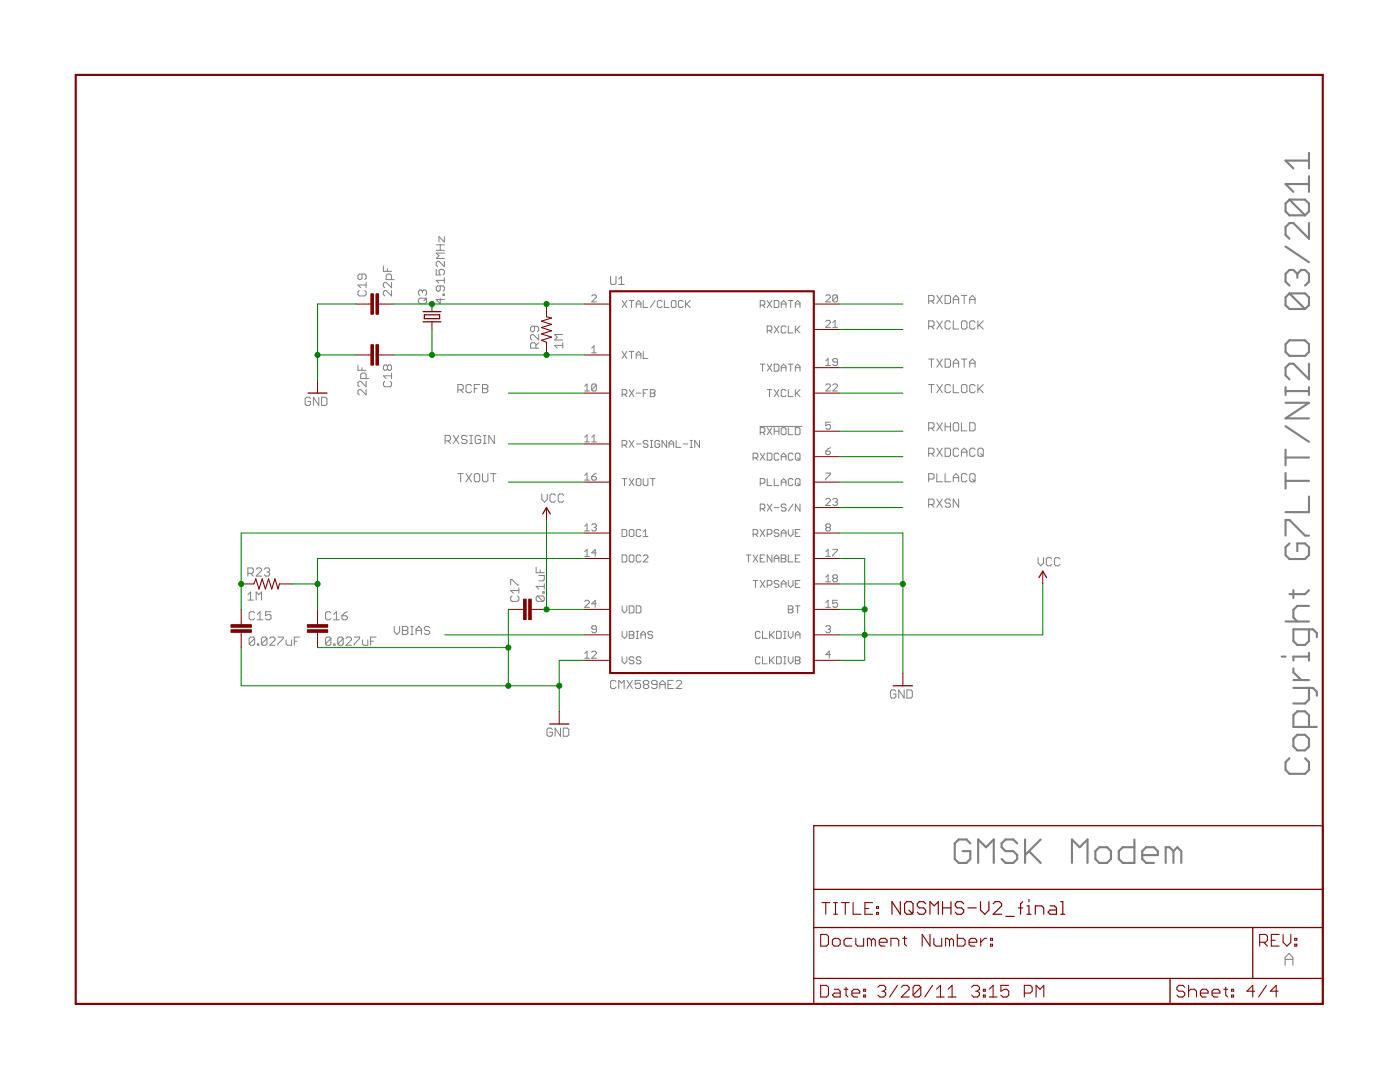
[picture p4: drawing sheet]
<svg xmlns="http://www.w3.org/2000/svg" width="279mm" height="216mm" viewBox="0 0 279 216" stroke-linecap="round" stroke-linejoin="round" font-family="sans-serif">
<g fill="#808080" stroke="#808080" stroke-width=".2">
<path d="M65 127.4v1.1z"/>
<path d="M65 127.4l.2-.3z"/>
<path d="M65.2 127.1h.6z"/>
<path d="M65.8 127.1l.2 .3z"/>
<path d="M66 127.4v1.1z"/>
<path d="M65.8 128.8l.2-.3z"/>
<path d="M65.2 128.8h.6z"/>
<path d="M65 128.5l.2 .3z"/>
<path d="M66 127.4l-1 1.1z"/>
<path d="M66.6 128.5v.3z"/>
<path d="M66.6 128.5h.3z"/>
<path d="M66.9 128.5v.3z"/>
<path d="M66.6 128.8h.3z"/>
<path d="M67.4 127.4v1.1z"/>
<path d="M67.4 127.4l.3-.3z"/>
<path d="M67.7 127.1h.5z"/>
<path d="M68.2 127.1l.3 .3z"/>
<path d="M68.5 127.4v1.1z"/>
<path d="M68.5 128.5l-.3 .3z"/>
<path d="M67.7 128.8h.5z"/>
<path d="M67.4 128.5l.3 .3z"/>
<path d="M68.5 127.4l-1.1 1.1z"/>
<path d="M69 128.8h1.1z"/>
<path d="M69 128.8l1.1-1.1z"/>
<path d="M70.1 127.4v.3z"/>
<path d="M69.9 127.1l.2 .3z"/>
<path d="M69.3 127.1h.6z"/>
<path d="M69.3 127.1l-.3 .3z"/>
<path d="M70.7 127.1h1.1z"/>
<path d="M71.8 127.1v.3z"/>
<path d="M71.8 127.4l-1.1 1.1z"/>
<path d="M70.7 128.5v.3z"/>
<path d="M72.3 127.7v.8z"/>
<path d="M72.3 128.5l.3 .3z"/>
<path d="M72.6 128.8h.8z"/>
<path d="M73.4 127.7v1.1z"/>
<path d="M74 127.1v1.7z"/>
<path d="M74 127.1h1.1z"/>
<path d="M74 128h.5z"/>
<path d="M49.7 127.4v1.1z"/>
<path d="M49.7 127.4l.3-.3z"/>
<path d="M50 127.1h.5z"/>
<path d="M50.5 127.1l.3 .3z"/>
<path d="M50.8 127.4v1.1z"/>
<path d="M50.5 128.8l.3-.3z"/>
<path d="M50 128.8h.5z"/>
<path d="M49.7 128.5l.3 .3z"/>
<path d="M49.7 128.5l1.1-1.1z"/>
<path d="M51.4 128.5v.3z"/>
<path d="M51.4 128.5h.2z"/>
<path d="M51.6 128.5v.3z"/>
<path d="M51.4 128.8h.2z"/>
<path d="M52.2 127.4v1.1z"/>
<path d="M52.5 127.1l-.3 .3z"/>
<path d="M52.5 127.1h.5z"/>
<path d="M53 127.1l.3 .3z"/>
<path d="M53.3 127.4v1.1z"/>
<path d="M53 128.8l.3-.3z"/>
<path d="M52.5 128.8h.5z"/>
<path d="M52.2 128.5l.3 .3z"/>
<path d="M52.2 128.5l1.1-1.1z"/>
<path d="M53.8 128.8h1.1z"/>
<path d="M53.8 128.8l1.1-1.1z"/>
<path d="M54.9 127.4v.3z"/>
<path d="M54.6 127.1l.3 .3z"/>
<path d="M54.1 127.1h.5z"/>
<path d="M54.1 127.1l-.3 .3z"/>
<path d="M55.5 127.1h1z"/>
<path d="M56.5 127.1v.3z"/>
<path d="M56.5 127.4l-1 1.1z"/>
<path d="M55.5 128.5v.3z"/>
<path d="M57.1 127.7v.8z"/>
<path d="M57.1 128.5l.3 .3z"/>
<path d="M57.4 128.8h.8z"/>
<path d="M58.2 127.7v1.1z"/>
<path d="M58.7 127.1v1.7z"/>
<path d="M58.7 127.1h1.1z"/>
<path d="M58.7 128h.6z"/>
<path d="M49.5 118.7l.5-.6z"/>
<path d="M50 118.1v1.6z"/>
<path d="M49.5 119.7h1.1z"/>
<path d="M51.1 118.1v1.6z"/>
<path d="M51.1 118.1l.5 .6z"/>
<path d="M51.6 118.7l.6-.6z"/>
<path d="M52.2 118.1v1.6z"/>
<path d="M107.3 120h1.1z"/>
<path d="M107 119.7l.3 .3z"/>
<path d="M107 119.2v.5z"/>
<path d="M107 119.2l.3-.3z"/>
<path d="M107.3 118.9h1.1z"/>
<path d="M108.4 118.9l.2 .3z"/>
<path d="M108.6 119.2v.5z"/>
<path d="M108.4 120l.2-.3z"/>
<path d="M107.3 118.9l1.1 1.1z"/>
<path d="M108.4 118.4h.2z"/>
<path d="M108.4 118.1v.3z"/>
<path d="M108.4 118.1h.2z"/>
<path d="M108.6 118.1v.3z"/>
<path d="M107 117l.5 .5z"/>
<path d="M107 117h1.6z"/>
<path d="M108.6 116.5v1z"/>
<path d="M107.5 115.9h.9z"/>
<path d="M108.4 115.9l.2-.3z"/>
<path d="M108.6 114.8v.8z"/>
<path d="M107.5 114.8h1.1z"/>
<path d="M107 114.3h1.6z"/>
<path d="M107 113.2v1.1z"/>
<path d="M107.8 113.7v.6z"/>
<path d="M87.1 59.8h1.6z"/>
<path d="M87.1 59.8l.8 .8z"/>
<path d="M87.9 59.5v1.1z"/>
<path d="M88.4 58.9h.3z"/>
<path d="M88.4 58.7v.2z"/>
<path d="M88.4 58.7h.3z"/>
<path d="M88.7 58.7v.2z"/>
<path d="M88.4 58.1l.3-.3z"/>
<path d="M88.7 57.3v.5z"/>
<path d="M88.4 57l.3 .3z"/>
<path d="M87.3 57h1.1z"/>
<path d="M87.3 57l-.2 .3z"/>
<path d="M87.1 57.3v.5z"/>
<path d="M87.1 57.8l.2 .3z"/>
<path d="M87.3 58.1h.3z"/>
<path d="M87.9 57.8l-.3 .3z"/>
<path d="M87.9 57v.8z"/>
<path d="M87.1 55.9l.5 .6z"/>
<path d="M87.1 55.9h1.6z"/>
<path d="M88.7 55.4v1.1z"/>
<path d="M87.1 53.8v1.1z"/>
<path d="M87.1 54.9h.8z"/>
<path d="M87.6 54.3l.3 .6z"/>
<path d="M87.6 54v.3z"/>
<path d="M87.9 53.8l-.3 .2z"/>
<path d="M87.9 53.8h.5z"/>
<path d="M88.4 53.8l.3 .2z"/>
<path d="M88.7 54v.6z"/>
<path d="M88.7 54.6l-.3 .3z"/>
<path d="M88.7 52.1v1.1z"/>
<path d="M87.6 52.1l1.1 1.1z"/>
<path d="M87.3 52.1h.3z"/>
<path d="M87.3 52.1l-.2 .3z"/>
<path d="M87.1 52.4v.5z"/>
<path d="M87.1 52.9l.2 .3z"/>
<path d="M87.1 51.6h1.6z"/>
<path d="M87.1 51.6l.5-.6z"/>
<path d="M87.1 50.5l.5 .5z"/>
<path d="M87.1 50.5h1.6z"/>
<path d="M87.1 50h1.6z"/>
<path d="M87.9 48.9v1.1z"/>
<path d="M87.1 48.9h1.6z"/>
<path d="M87.6 47.2v1.1z"/>
<path d="M87.6 47.2l1.1 1.1z"/>
<path d="M88.7 47.2v1.1z"/>
<path d="M78.1 58v1.1z"/>
<path d="M77.1 58l1 1.1z"/>
<path d="M76.8 58h.3z"/>
<path d="M76.8 58l-.3 .2z"/>
<path d="M76.5 58.2v.6z"/>
<path d="M76.5 58.8l.3 .3z"/>
<path d="M78.1 56.3v1.1z"/>
<path d="M77.1 56.3l1 1.1z"/>
<path d="M76.8 56.3h.3z"/>
<path d="M76.5 56.6l.3-.3z"/>
<path d="M76.5 56.6v.5z"/>
<path d="M76.5 57.1l.3 .3z"/>
<path d="M77.1 55.8h1.6z"/>
<path d="M77.1 55v.8z"/>
<path d="M77.3 54.7l-.2 .3z"/>
<path d="M77.3 54.7h.6z"/>
<path d="M77.9 54.7l.2 .3z"/>
<path d="M78.1 55v.8z"/>
<path d="M76.5 54.1h1.6z"/>
<path d="M76.5 53.1v1z"/>
<path d="M77.3 53.6v.5z"/>
<path d="M73.1 77.7v1.1z"/>
<path d="M72 77.7l1.1 1.1z"/>
<path d="M71.7 77.7h.3z"/>
<path d="M71.7 77.7l-.3 .3z"/>
<path d="M71.4 78v.5z"/>
<path d="M71.4 78.5l.3 .3z"/>
<path d="M73.1 76.1v1.1z"/>
<path d="M72 76.1l1.1 1.1z"/>
<path d="M71.7 76.1h.3z"/>
<path d="M71.7 76.1l-.3 .3z"/>
<path d="M71.4 76.4v.5z"/>
<path d="M71.4 76.9l.3 .3z"/>
<path d="M72 75.5h1.6z"/>
<path d="M72 74.7v.8z"/>
<path d="M72.2 74.4l-.2 .3z"/>
<path d="M72.2 74.4h.6z"/>
<path d="M72.8 74.4l.3 .3z"/>
<path d="M73.1 74.7v.8z"/>
<path d="M71.4 73.9h1.7z"/>
<path d="M71.4 72.8v1.1z"/>
<path d="M72.2 73.4v.5z"/>
<path d="M61.7 79.3l.3 .2z"/>
<path d="M61.2 79.3h.5z"/>
<path d="M61.2 79.3l-.3 .2z"/>
<path d="M60.9 79.5v1.1z"/>
<path d="M60.9 80.6l.3 .3z"/>
<path d="M61.2 80.9h.5z"/>
<path d="M62 80.6l-.3 .3z"/>
<path d="M62 80.1v.5z"/>
<path d="M61.4 80.1h.6z"/>
<path d="M62.5 79.3v1.6z"/>
<path d="M62.5 79.3l1.1 1.6z"/>
<path d="M63.6 79.3v1.6z"/>
<path d="M64.2 79.3v1.6z"/>
<path d="M64.2 80.9h.8z"/>
<path d="M65 80.9l.3-.3z"/>
<path d="M65.3 79.5v1.1z"/>
<path d="M65 79.3l.3 .2z"/>
<path d="M64.2 79.3h.8z"/>
<path d="M110.7 68.9l.5 .6z"/>
<path d="M110.7 68.9h1.6z"/>
<path d="M112.3 68.4v1.1z"/>
<path d="M110.7 67.8h1.6z"/>
<path d="M111.2 67.3l-.5 .5z"/>
<path d="M110.7 66.8l.5 .5z"/>
<path d="M110.7 66.8h1.6z"/>
<path d="M122.7 135.8l.2 .2z"/>
<path d="M122.1 135.8h.6z"/>
<path d="M122.1 135.8l-.2 .2z"/>
<path d="M121.9 136v1.1z"/>
<path d="M121.9 137.1l.2 .3z"/>
<path d="M122.1 137.4h.6z"/>
<path d="M122.7 137.4l.2-.3z"/>
<path d="M123.5 135.8v1.6z"/>
<path d="M123.5 135.8l.5 .5z"/>
<path d="M124.6 135.8l-.6 .5z"/>
<path d="M124.6 135.8v1.6z"/>
<path d="M125.1 135.8l1.1 1.6z"/>
<path d="M126.2 135.8l-1.1 1.6z"/>
<path d="M126.8 135.8h1z"/>
<path d="M126.8 135.8v.8z"/>
<path d="M126.8 136.6l.5-.3z"/>
<path d="M127.3 136.3h.3z"/>
<path d="M127.6 136.3l.2 .3z"/>
<path d="M127.8 136.6v.5z"/>
<path d="M127.8 137.1l-.2 .3z"/>
<path d="M127 137.4h.6z"/>
<path d="M126.8 137.1l.2 .3z"/>
<path d="M128.4 136l.3-.2z"/>
<path d="M128.7 135.8h.5z"/>
<path d="M129.2 135.8l.3 .2z"/>
<path d="M129.5 136v.3z"/>
<path d="M129.5 136.3l-.3 .3z"/>
<path d="M129.2 136.6l.3 .3z"/>
<path d="M129.5 136.9v.2z"/>
<path d="M129.5 137.1l-.3 .3z"/>
<path d="M128.7 137.4h.5z"/>
<path d="M128.4 137.1l.3 .3z"/>
<path d="M128.4 136.9v.2z"/>
<path d="M128.4 136.9l.3-.3z"/>
<path d="M128.4 136.3l.3 .3z"/>
<path d="M128.4 136v.3z"/>
<path d="M128.7 136.6h.5z"/>
<path d="M130 137.1l.3 .3z"/>
<path d="M130.3 137.4h.6z"/>
<path d="M130.9 137.4l.2-.3z"/>
<path d="M131.1 136v1.1z"/>
<path d="M130.9 135.8l.2 .2z"/>
<path d="M130.3 135.8h.6z"/>
<path d="M130.3 135.8l-.3 .2z"/>
<path d="M130 136v.3z"/>
<path d="M130 136.3l.3 .3z"/>
<path d="M130.3 136.6h.8z"/>
<path d="M131.7 136.3v1.1z"/>
<path d="M132.2 135.8l-.5 .5z"/>
<path d="M132.2 135.8l.6 .5z"/>
<path d="M132.8 136.3v1.1z"/>
<path d="M131.7 136.6h1.1z"/>
<path d="M133.3 135.8h1.1z"/>
<path d="M133.3 135.8v1.6z"/>
<path d="M133.3 137.4h1.1z"/>
<path d="M133.3 136.6h.6z"/>
<path d="M134.9 137.4h1.1z"/>
<path d="M134.9 137.4l1.1-1.1z"/>
<path d="M136 136v.3z"/>
<path d="M135.8 135.8l.2 .2z"/>
<path d="M135.2 135.8h.6z"/>
<path d="M135.2 135.8l-.3 .2z"/>
<path d="M108.1 98.6v1.1z"/>
<path d="M108.1 99.7l.6 .5z"/>
<path d="M108.7 100.2l.5-.5z"/>
<path d="M109.2 98.6v1.1z"/>
<path d="M110.6 98.6l.2 .2z"/>
<path d="M110 98.6h.6z"/>
<path d="M110 98.6l-.2 .2z"/>
<path d="M109.8 98.8v1.1z"/>
<path d="M109.8 99.9l.2 .3z"/>
<path d="M110 100.2h.6z"/>
<path d="M110.8 99.9l-.2 .3z"/>
<path d="M112.2 98.6l.3 .2z"/>
<path d="M111.7 98.6h.5z"/>
<path d="M111.7 98.6l-.3 .2z"/>
<path d="M111.4 98.8v1.1z"/>
<path d="M111.4 99.9l.3 .3z"/>
<path d="M111.7 100.2h.5z"/>
<path d="M112.2 100.2l.3-.3z"/>
<path d="M110 145.3l.2 .3z"/>
<path d="M109.4 145.3h.6z"/>
<path d="M109.4 145.3l-.2 .3z"/>
<path d="M109.2 145.6v1z"/>
<path d="M109.2 146.6l.2 .3z"/>
<path d="M109.4 146.9h.6z"/>
<path d="M110 146.9l.2-.3z"/>
<path d="M110.2 146.1v.5z"/>
<path d="M109.7 146.1h.5z"/>
<path d="M110.8 145.3v1.6z"/>
<path d="M110.8 145.3l1.1 1.6z"/>
<path d="M111.9 145.3v1.6z"/>
<path d="M112.4 145.3v1.6z"/>
<path d="M112.4 146.9h.8z"/>
<path d="M113.2 146.9l.3-.3z"/>
<path d="M113.5 145.6v1z"/>
<path d="M113.2 145.3l.3 .3z"/>
<path d="M112.4 145.3h.8z"/>
<path d="M178.5 137.7l.3 .2z"/>
<path d="M178 137.7h.5z"/>
<path d="M178 137.7l-.3 .2z"/>
<path d="M177.7 137.9v1.1z"/>
<path d="M177.7 139l.3 .3z"/>
<path d="M178 139.3h.5z"/>
<path d="M178.8 139l-.3 .3z"/>
<path d="M178.8 138.5v.5z"/>
<path d="M178.3 138.5h.5z"/>
<path d="M179.4 137.7v1.6z"/>
<path d="M179.4 137.7l1 1.6z"/>
<path d="M180.4 137.7v1.6z"/>
<path d="M181 137.7v1.6z"/>
<path d="M181 139.3h.8z"/>
<path d="M181.8 139.3l.3-.3z"/>
<path d="M182.1 137.9v1.1z"/>
<path d="M181.8 137.7l.3 .2z"/>
<path d="M181 137.7h.8z"/>
<path d="M207.2 111.3v1.1z"/>
<path d="M207.2 112.4l.5 .5z"/>
<path d="M208.3 112.4l-.6 .5z"/>
<path d="M208.3 111.3v1.1z"/>
<path d="M209.6 111.3l.3 .2z"/>
<path d="M209.1 111.3h.5z"/>
<path d="M208.8 111.5l.3-.2z"/>
<path d="M208.8 111.5v1.1z"/>
<path d="M208.8 112.6l.3 .3z"/>
<path d="M209.1 112.9h.5z"/>
<path d="M209.6 112.9l.3-.3z"/>
<path d="M211.3 111.3l.2 .2z"/>
<path d="M210.7 111.3h.6z"/>
<path d="M210.7 111.3l-.2 .2z"/>
<path d="M210.5 111.5v1.1z"/>
<path d="M210.5 112.6l.2 .3z"/>
<path d="M210.7 112.9h.6z"/>
<path d="M211.3 112.9l.2-.3z"/>
<path d="M65.8 122.1l.2 .2z"/>
<path d="M65.2 122.1h.6z"/>
<path d="M65 122.3l.2-.2z"/>
<path d="M65 122.3v1.1z"/>
<path d="M65 123.4l.2 .3z"/>
<path d="M65.2 123.7h.6z"/>
<path d="M65.8 123.7l.2-.3z"/>
<path d="M66.6 122.6l.5-.5z"/>
<path d="M67.1 122.1v1.6z"/>
<path d="M66.6 123.7h1.1z"/>
<path d="M68.8 122.3l.5-.2z"/>
<path d="M68.8 122.3l-.6 .6z"/>
<path d="M68.2 122.9v.5z"/>
<path d="M68.2 123.4l.3 .3z"/>
<path d="M68.5 123.7h.5z"/>
<path d="M69 123.7l.3-.3z"/>
<path d="M69.3 123.1v.3z"/>
<path d="M69 122.9l.3 .2z"/>
<path d="M68.2 122.9h.8z"/>
<path d="M50.5 122.1l.3 .2z"/>
<path d="M50 122.1h.5z"/>
<path d="M49.7 122.3l.3-.2z"/>
<path d="M49.7 122.3v1.1z"/>
<path d="M49.7 123.4l.3 .3z"/>
<path d="M50 123.7h.5z"/>
<path d="M50.5 123.7l.3-.3z"/>
<path d="M51.4 122.6l.5-.5z"/>
<path d="M51.9 122.1v1.6z"/>
<path d="M51.4 123.7h1.1z"/>
<path d="M53 122.1h1.1z"/>
<path d="M53 122.1v.8z"/>
<path d="M53 122.9l.6-.3z"/>
<path d="M53.6 122.6h.2z"/>
<path d="M53.8 122.6l.3 .3z"/>
<path d="M54.1 122.9v.5z"/>
<path d="M53.8 123.7l.3-.3z"/>
<path d="M53.3 123.7h.5z"/>
<path d="M53 123.4l.3 .3z"/>
<path d="M49.5 113.3v1.7z"/>
<path d="M49.5 113.3h.8z"/>
<path d="M50.3 113.3l.3 .3z"/>
<path d="M50.6 113.6v.5z"/>
<path d="M50.6 114.1l-.3 .3z"/>
<path d="M49.5 114.4h.8z"/>
<path d="M50 114.4l.6 .6z"/>
<path d="M51.1 115h1.1z"/>
<path d="M52.2 113.9l-1.1 1.1z"/>
<path d="M52.2 113.6v.3z"/>
<path d="M51.9 113.3l.3 .3z"/>
<path d="M51.4 113.3h.5z"/>
<path d="M51.4 113.3l-.3 .3z"/>
<path d="M52.7 113.6l.3-.3z"/>
<path d="M53 113.3h.6z"/>
<path d="M53.6 113.3l.2 .3z"/>
<path d="M53.8 113.6v.3z"/>
<path d="M53.8 113.9l-.2 .2z"/>
<path d="M53.3 114.1h.3z"/>
<path d="M53.6 114.1l.2 .3z"/>
<path d="M53.8 114.4v.3z"/>
<path d="M53.8 114.7l-.2 .3z"/>
<path d="M53 115h.6z"/>
<path d="M52.7 114.7l.3 .3z"/>
<path d="M102.2 118.9l-.3 .3z"/>
<path d="M101.9 119.2v.5z"/>
<path d="M101.9 119.7l.3 .3z"/>
<path d="M102.2 120h1.1z"/>
<path d="M103.3 120l.2-.3z"/>
<path d="M103.5 119.2v.5z"/>
<path d="M103.3 118.9l.2 .3z"/>
<path d="M101.9 117.8l.5 .6z"/>
<path d="M101.9 117.8h1.6z"/>
<path d="M103.5 117.3v1.1z"/>
<path d="M101.9 115.7v1z"/>
<path d="M101.9 115.7h.3z"/>
<path d="M102.2 115.7l1.1 1z"/>
<path d="M103.3 116.7h.2z"/>
<path d="M83.8 60.6h1.1z"/>
<path d="M83.5 60.3l.3 .3z"/>
<path d="M83.5 59.8v.5z"/>
<path d="M83.5 59.8l.3-.3z"/>
<path d="M83.8 59.5h1.1z"/>
<path d="M84.9 59.5l.2 .3z"/>
<path d="M85.1 59.8v.5z"/>
<path d="M85.1 60.3l-.2 .3z"/>
<path d="M84.6 60l.5-.5z"/>
<path d="M83.5 58.7l.3 .2z"/>
<path d="M83.5 58.1v.6z"/>
<path d="M83.5 58.1l.3-.2z"/>
<path d="M83.8 57.9h.3z"/>
<path d="M84.1 57.9l.2 .2z"/>
<path d="M84.3 58.1v.3z"/>
<path d="M84.3 58.1l.3-.2z"/>
<path d="M84.6 57.9h.3z"/>
<path d="M84.9 57.9l.2 .2z"/>
<path d="M85.1 58.1v.6z"/>
<path d="M85.1 58.7l-.2 .2z"/>
<path d="M71.7 58l-.3 .2z"/>
<path d="M71.4 58.2v.6z"/>
<path d="M71.4 58.8l.3 .3z"/>
<path d="M71.7 59.1h1.1z"/>
<path d="M72.8 59.1l.3-.3z"/>
<path d="M73.1 58.2v.6z"/>
<path d="M72.8 58l.3 .2z"/>
<path d="M71.4 56.9l.6 .5z"/>
<path d="M71.4 56.9h1.7z"/>
<path d="M73.1 56.3v1.1z"/>
<path d="M72.8 55.8l.3-.3z"/>
<path d="M73.1 55v.5z"/>
<path d="M72.8 54.7l.3 .3z"/>
<path d="M71.7 54.7h1.1z"/>
<path d="M71.7 54.7l-.3 .3z"/>
<path d="M71.4 55v.5z"/>
<path d="M71.4 55.5l.3 .3z"/>
<path d="M71.7 55.8h.3z"/>
<path d="M72.2 55.5l-.2 .3z"/>
<path d="M72.2 54.7v.8z"/>
<path d="M76.8 76.1l-.3 .3z"/>
<path d="M76.5 76.4v.5z"/>
<path d="M76.5 76.9l.3 .3z"/>
<path d="M76.8 77.2h1.1z"/>
<path d="M77.9 77.2l.2-.3z"/>
<path d="M78.1 76.4v.5z"/>
<path d="M77.9 76.1l.2 .3z"/>
<path d="M76.5 75l.6 .5z"/>
<path d="M76.5 75h1.6z"/>
<path d="M78.1 74.4v1.1z"/>
<path d="M76.5 73.6l.3 .3z"/>
<path d="M76.5 73.1v.5z"/>
<path d="M76.5 73.1l.3-.3z"/>
<path d="M76.8 72.8h.3z"/>
<path d="M77.1 72.8l.2 .3z"/>
<path d="M77.6 72.8l-.3 .3z"/>
<path d="M77.6 72.8h.3z"/>
<path d="M77.9 72.8l.2 .3z"/>
<path d="M78.1 73.1v.5z"/>
<path d="M77.9 73.9l.2-.3z"/>
<path d="M77.6 73.9h.3z"/>
<path d="M77.3 73.6l.3 .3z"/>
<path d="M77.3 73.6l-.2 .3z"/>
<path d="M76.8 73.9h.3z"/>
<path d="M77.3 73.1v.5z"/>
<path d="M105.9 69.5h1.6z"/>
<path d="M105.9 68.7v.8z"/>
<path d="M105.9 68.7l.2-.3z"/>
<path d="M106.1 68.4h.6z"/>
<path d="M106.7 68.4l.3 .3z"/>
<path d="M107 68.7v.8z"/>
<path d="M107 68.9l.5-.5z"/>
<path d="M107.5 66.8v1z"/>
<path d="M106.4 66.8l1.1 1z"/>
<path d="M106.1 66.8h.3z"/>
<path d="M105.9 67l.2-.2z"/>
<path d="M105.9 67v.6z"/>
<path d="M105.9 67.6l.2 .2z"/>
<path d="M107.2 66.2l.3-.3z"/>
<path d="M107.5 65.4v.5z"/>
<path d="M107.2 65.1l.3 .3z"/>
<path d="M106.1 65.1h1.1z"/>
<path d="M106.1 65.1l-.2 .3z"/>
<path d="M105.9 65.4v.5z"/>
<path d="M105.9 65.9l.2 .3z"/>
<path d="M106.1 66.2h.3z"/>
<path d="M106.4 66.2l.3-.3z"/>
<path d="M106.7 65.1v.8z"/>
<path d="M124.2 70.1l.9 1.4z"/>
<path d="M125.1 70.1l-.9 1.4z"/>
<path d="M126 70.1v1.4z"/>
<path d="M125.6 70.1h.9z"/>
<path d="M127 70.6v.9z"/>
<path d="M127 70.6l.4-.5z"/>
<path d="M127.4 70.1l.5 .5z"/>
<path d="M127.9 70.6v.9z"/>
<path d="M127 70.8h.9z"/>
<path d="M128.4 70.1v1.4z"/>
<path d="M128.4 71.5h.9z"/>
<path d="M118.1 69.5l.5-.5z"/>
<path d="M118.6 69v1.4z"/>
<path d="M118.1 70.4h.9z"/>
<path d="M124.2 60l.9 1.4z"/>
<path d="M125.1 60l-.9 1.4z"/>
<path d="M126 60v1.4z"/>
<path d="M125.6 60h.9z"/>
<path d="M127 60.4v1z"/>
<path d="M127 60.4l.4-.4z"/>
<path d="M127.4 60l.5 .4z"/>
<path d="M127.9 60.4v1z"/>
<path d="M127 60.7h.9z"/>
<path d="M128.4 60v1.4z"/>
<path d="M128.4 61.4h.9z"/>
<path d="M130.7 60l-.9 1.4z"/>
<path d="M131.9 60l.2 .2z"/>
<path d="M131.4 60h.5z"/>
<path d="M131.2 60.2l.2-.2z"/>
<path d="M131.2 60.2v.9z"/>
<path d="M131.2 61.1l.2 .3z"/>
<path d="M131.4 61.4h.5z"/>
<path d="M131.9 61.4l.2-.3z"/>
<path d="M132.6 60v1.4z"/>
<path d="M132.6 61.4h.9z"/>
<path d="M134.2 60h.5z"/>
<path d="M134 60.2l.2-.2z"/>
<path d="M134 60.2v.9z"/>
<path d="M134 61.1l.2 .3z"/>
<path d="M134.2 61.4h.5z"/>
<path d="M134.7 61.4l.2-.3z"/>
<path d="M134.9 60.2v.9z"/>
<path d="M134.7 60l.2 .2z"/>
<path d="M136.1 60l.2 .2z"/>
<path d="M135.6 60h.5z"/>
<path d="M135.6 60l-.2 .2z"/>
<path d="M135.4 60.2v.9z"/>
<path d="M135.4 61.1l.2 .3z"/>
<path d="M135.6 61.4h.5z"/>
<path d="M136.1 61.4l.2-.3z"/>
<path d="M136.8 60v1.4z"/>
<path d="M136.8 60.9l.9-.9z"/>
<path d="M137 60.7l.7 .7z"/>
<path d="M118.1 60.2h.9z"/>
<path d="M118.1 60.2l.9-.9z"/>
<path d="M119 59.1v.2z"/>
<path d="M118.8 58.8l.2 .3z"/>
<path d="M118.3 58.8h.5z"/>
<path d="M118.3 58.8l-.2 .3z"/>
<path d="M121.9 55.1v1.4z"/>
<path d="M121.9 56.5l.2 .3z"/>
<path d="M122.1 56.8h.6z"/>
<path d="M122.7 56.8l.2-.3z"/>
<path d="M122.9 55.1v1.4z"/>
<path d="M123.5 55.7l.5-.6z"/>
<path d="M124 55.1v1.7z"/>
<path d="M123.5 56.8h1.1z"/>
<path d="M124.2 126v.9z"/>
<path d="M124.2 126.9l.4 .5z"/>
<path d="M124.6 127.4l.5-.5z"/>
<path d="M125.1 126v.9z"/>
<path d="M125.6 126v1.4z"/>
<path d="M125.6 126h.7z"/>
<path d="M126.3 126l.2 .2z"/>
<path d="M126.5 126.2v.2z"/>
<path d="M126.5 126.4l-.2 .3z"/>
<path d="M126.3 126.7l.2 .2z"/>
<path d="M126.5 126.9v.2z"/>
<path d="M126.3 127.4l.2-.3z"/>
<path d="M125.6 127.4h.7z"/>
<path d="M125.6 126.7h.7z"/>
<path d="M127 127.4h.4z"/>
<path d="M127.2 126v1.4z"/>
<path d="M127 126h.4z"/>
<path d="M127.9 126.4v1z"/>
<path d="M127.9 126.4l.5-.4z"/>
<path d="M128.4 126l.4 .4z"/>
<path d="M128.8 126.4v1z"/>
<path d="M127.9 126.7h.9z"/>
<path d="M130 126l.3 .2z"/>
<path d="M129.5 126h.5z"/>
<path d="M129.5 126l-.2 .2z"/>
<path d="M129.3 126.2v.2z"/>
<path d="M129.3 126.4l.2 .3z"/>
<path d="M129.5 126.7h.5z"/>
<path d="M130 126.7l.3 .2z"/>
<path d="M130.3 126.9v.2z"/>
<path d="M130.3 127.1l-.3 .3z"/>
<path d="M129.5 127.4h.5z"/>
<path d="M129.3 127.1l.2 .3z"/>
<path d="M118.1 126l.2 .3z"/>
<path d="M118.3 126.3h.5z"/>
<path d="M118.8 126.3l.2-.3z"/>
<path d="M119 125.1v.9z"/>
<path d="M118.8 124.9l.2 .2z"/>
<path d="M118.3 124.9h.5z"/>
<path d="M118.3 124.9l-.2 .2z"/>
<path d="M118.1 125.1v.2z"/>
<path d="M118.1 125.3l.2 .3z"/>
<path d="M118.3 125.6h.7z"/>
<path d="M151.7 100.6v1.4z"/>
<path d="M151.7 100.6h.7z"/>
<path d="M152.4 100.6l.3 .2z"/>
<path d="M152.7 100.8v.5z"/>
<path d="M152.7 101.3l-.3 .2z"/>
<path d="M151.7 101.5h.7z"/>
<path d="M152.2 101.5l.5 .5z"/>
<path d="M153.1 100.6l.9 1.4z"/>
<path d="M154 100.6l-.9 1.4z"/>
<path d="M154.5 101.3h.9z"/>
<path d="M156.6 100.6l.3 .2z"/>
<path d="M156.1 100.6h.5z"/>
<path d="M156.1 100.6l-.2 .2z"/>
<path d="M155.9 100.8v.2z"/>
<path d="M155.9 101l.2 .3z"/>
<path d="M156.1 101.3h.5z"/>
<path d="M156.6 101.3l.3 .2z"/>
<path d="M156.9 101.5v.2z"/>
<path d="M156.9 101.7l-.3 .3z"/>
<path d="M156.1 102h.5z"/>
<path d="M155.9 101.7l.2 .3z"/>
<path d="M158.3 100.6l-1 1.4z"/>
<path d="M158.7 100.6v1.4z"/>
<path d="M158.7 100.6l1 1.4z"/>
<path d="M159.7 100.6v1.4z"/>
<path d="M164.8 100.9h.9z"/>
<path d="M164.8 100.9l.9-1z"/>
<path d="M165.7 99.7v.2z"/>
<path d="M165.5 99.5l.2 .2z"/>
<path d="M165 99.5h.5z"/>
<path d="M164.8 99.7l.2-.2z"/>
<path d="M166.2 99.7l.2-.2z"/>
<path d="M166.4 99.5h.5z"/>
<path d="M166.9 99.5l.2 .2z"/>
<path d="M167.1 99.7v.2z"/>
<path d="M167.1 99.9l-.2 .3z"/>
<path d="M166.7 100.2h.2z"/>
<path d="M166.9 100.2l.2 .2z"/>
<path d="M167.1 100.4v.2z"/>
<path d="M167.1 100.6l-.2 .3z"/>
<path d="M166.4 100.9h.5z"/>
<path d="M166.2 100.6l.2 .3z"/>
<path d="M151.5 126l.2 .2z"/>
<path d="M151 126h.5z"/>
<path d="M151 126l-.2 .2z"/>
<path d="M150.8 126.2v.9z"/>
<path d="M150.8 127.1l.2 .3z"/>
<path d="M151 127.4h.5z"/>
<path d="M151.5 127.4l.2-.3z"/>
<path d="M152.2 126v1.4z"/>
<path d="M152.2 127.4h.9z"/>
<path d="M153.6 126v1.4z"/>
<path d="M153.6 126.9l.9-.9z"/>
<path d="M153.8 126.7l.7 .7z"/>
<path d="M155 126v1.4z"/>
<path d="M155 127.4h.7z"/>
<path d="M155.7 127.4l.2-.3z"/>
<path d="M155.9 126.2v.9z"/>
<path d="M155.7 126l.2 .2z"/>
<path d="M155 126h.7z"/>
<path d="M156.4 127.4h.5z"/>
<path d="M156.6 126v1.4z"/>
<path d="M156.4 126h.5z"/>
<path d="M157.3 126v.9z"/>
<path d="M157.3 126.9l.5 .5z"/>
<path d="M157.8 127.4l.5-.5z"/>
<path d="M158.3 126v.9z"/>
<path d="M158.7 126.4v1z"/>
<path d="M158.7 126.4l.5-.4z"/>
<path d="M159.2 126l.5 .4z"/>
<path d="M159.7 126.4v1z"/>
<path d="M158.7 126.7h1z"/>
<path d="M164.8 125.1l.2-.2z"/>
<path d="M165 124.9h.5z"/>
<path d="M165.5 124.9l.2 .2z"/>
<path d="M165.7 125.1v.2z"/>
<path d="M165.7 125.3l-.2 .3z"/>
<path d="M165.3 125.6h.2z"/>
<path d="M165.5 125.6l.2 .2z"/>
<path d="M165.7 125.8v.2z"/>
<path d="M165.7 126l-.2 .3z"/>
<path d="M165 126.3h.5z"/>
<path d="M164.8 126l.2 .3z"/>
<path d="M151.5 131.1l.2 .2z"/>
<path d="M151 131.1h.5z"/>
<path d="M151 131.1l-.2 .2z"/>
<path d="M150.8 131.3v.9z"/>
<path d="M150.8 132.2l.2 .3z"/>
<path d="M151 132.5h.5z"/>
<path d="M151.5 132.5l.2-.3z"/>
<path d="M152.2 131.1v1.4z"/>
<path d="M152.2 132.5h.9z"/>
<path d="M153.6 131.1v1.4z"/>
<path d="M153.6 132l.9-.9z"/>
<path d="M153.8 131.8l.7 .7z"/>
<path d="M155 131.1v1.4z"/>
<path d="M155 132.5h.7z"/>
<path d="M155.7 132.5l.2-.3z"/>
<path d="M155.9 131.3v.9z"/>
<path d="M155.7 131.1l.2 .2z"/>
<path d="M155 131.1h.7z"/>
<path d="M156.4 132.5h.5z"/>
<path d="M156.6 131.1v1.4z"/>
<path d="M156.4 131.1h.5z"/>
<path d="M157.3 131.1v.9z"/>
<path d="M157.3 132l.5 .5z"/>
<path d="M157.8 132.5l.5-.5z"/>
<path d="M158.3 131.1v.9z"/>
<path d="M158.7 131.1v1.4z"/>
<path d="M158.7 131.1h.7z"/>
<path d="M159.4 131.1l.3 .2z"/>
<path d="M159.7 131.3v.2z"/>
<path d="M159.4 131.8l.3-.3z"/>
<path d="M159.4 131.8l.3 .2z"/>
<path d="M159.7 132v.2z"/>
<path d="M159.7 132.2l-.3 .3z"/>
<path d="M158.7 132.5h.7z"/>
<path d="M158.7 131.8h.7z"/>
<path d="M165.5 129.9v1.4z"/>
<path d="M165.5 129.9l-.7 .7z"/>
<path d="M164.8 130.6h.9z"/>
<path d="M151.7 85.1h8.4z"/>
<path d="M151.7 85.3v1.4z"/>
<path d="M151.7 85.3h.7z"/>
<path d="M152.4 85.3l.3 .3z"/>
<path d="M152.7 85.6v.4z"/>
<path d="M152.7 86l-.3 .3z"/>
<path d="M151.7 86.3h.7z"/>
<path d="M152.2 86.3l.5 .4z"/>
<path d="M153.1 85.3l.9 1.4z"/>
<path d="M154 85.3l-.9 1.4z"/>
<path d="M154.5 85.3v1.4z"/>
<path d="M154.5 86h.9z"/>
<path d="M155.4 85.3v1.4z"/>
<path d="M156.1 85.3h.5z"/>
<path d="M156.1 85.3l-.2 .3z"/>
<path d="M155.9 85.6v.9z"/>
<path d="M155.9 86.5l.2 .2z"/>
<path d="M156.1 86.7h.5z"/>
<path d="M156.6 86.7l.3-.2z"/>
<path d="M156.9 85.6v.9z"/>
<path d="M156.6 85.3l.3 .3z"/>
<path d="M157.3 85.3v1.4z"/>
<path d="M157.3 86.7h1z"/>
<path d="M158.7 85.3v1.4z"/>
<path d="M158.7 86.7h.7z"/>
<path d="M159.4 86.7l.3-.2z"/>
<path d="M159.7 85.6v.9z"/>
<path d="M159.4 85.3l.3 .3z"/>
<path d="M158.7 85.3h.7z"/>
<path d="M164.8 84.2h.9z"/>
<path d="M164.8 84.2v.7z"/>
<path d="M164.8 84.9l.5-.2z"/>
<path d="M165.3 84.7h.2z"/>
<path d="M165.5 84.7l.2 .2z"/>
<path d="M165.7 84.9v.5z"/>
<path d="M165.7 85.4l-.2 .2z"/>
<path d="M165 85.6h.5z"/>
<path d="M164.8 85.4l.2 .2z"/>
<path d="M150.3 90.4v1.4z"/>
<path d="M150.3 90.4h.7z"/>
<path d="M151 90.4l.2 .3z"/>
<path d="M151.2 90.7v.4z"/>
<path d="M151.2 91.1l-.2 .3z"/>
<path d="M150.3 91.4h.7z"/>
<path d="M150.8 91.4l.4 .4z"/>
<path d="M151.7 90.4l1 1.4z"/>
<path d="M152.7 90.4l-1 1.4z"/>
<path d="M153.1 90.4v1.4z"/>
<path d="M153.1 91.8h.7z"/>
<path d="M153.8 91.8l.2-.2z"/>
<path d="M154 90.7v.9z"/>
<path d="M153.8 90.4l.2 .3z"/>
<path d="M153.1 90.4h.7z"/>
<path d="M155.2 90.4l.2 .3z"/>
<path d="M154.7 90.4h.5z"/>
<path d="M154.7 90.4l-.2 .3z"/>
<path d="M154.5 90.7v.9z"/>
<path d="M154.5 91.6l.2 .2z"/>
<path d="M154.7 91.8h.5z"/>
<path d="M155.2 91.8l.2-.2z"/>
<path d="M155.9 90.9v.9z"/>
<path d="M156.4 90.4l-.5 .5z"/>
<path d="M156.4 90.4l.5 .5z"/>
<path d="M156.9 90.9v.9z"/>
<path d="M155.9 91.1h1z"/>
<path d="M158 90.4l.3 .3z"/>
<path d="M157.6 90.4h.4z"/>
<path d="M157.6 90.4l-.3 .3z"/>
<path d="M157.3 90.7v.9z"/>
<path d="M157.3 91.6l.3 .2z"/>
<path d="M157.6 91.8h.4z"/>
<path d="M158 91.8l.3-.2z"/>
<path d="M158.7 90.7v.9z"/>
<path d="M158.7 90.7l.3-.3z"/>
<path d="M159 90.4h.4z"/>
<path d="M159.4 90.4l.3 .3z"/>
<path d="M159.7 90.7v.9z"/>
<path d="M159.4 91.8l.3-.2z"/>
<path d="M159 91.8h.4z"/>
<path d="M158.7 91.6l.3 .2z"/>
<path d="M159.2 91.4l.5 .4z"/>
<path d="M165.3 89.6l.4-.3z"/>
<path d="M165.3 89.6l-.5 .4z"/>
<path d="M164.8 90v.5z"/>
<path d="M164.8 90.5l.2 .2z"/>
<path d="M165 90.7h.5z"/>
<path d="M165.5 90.7l.2-.2z"/>
<path d="M165.7 90.3v.2z"/>
<path d="M165.5 90l.2 .3z"/>
<path d="M164.8 90h.7z"/>
<path d="M151.7 95.5v1.4z"/>
<path d="M151.7 95.5h.7z"/>
<path d="M152.4 95.5l.3 .2z"/>
<path d="M152.7 95.7v.5z"/>
<path d="M152.7 96.2l-.3 .2z"/>
<path d="M151.7 96.4h.7z"/>
<path d="M153.1 95.5v1.4z"/>
<path d="M153.1 96.9h.9z"/>
<path d="M154.5 95.5v1.4z"/>
<path d="M154.5 96.9h.9z"/>
<path d="M155.9 96v.9z"/>
<path d="M155.9 96l.5-.5z"/>
<path d="M156.4 95.5l.5 .5z"/>
<path d="M156.9 96v.9z"/>
<path d="M155.9 96.2h1z"/>
<path d="M158 95.5l.3 .2z"/>
<path d="M157.6 95.5h.4z"/>
<path d="M157.3 95.7l.3-.2z"/>
<path d="M157.3 95.7v1z"/>
<path d="M157.3 96.7l.3 .2z"/>
<path d="M157.6 96.9h.4z"/>
<path d="M158 96.9l.3-.2z"/>
<path d="M158.7 95.7v1z"/>
<path d="M158.7 95.7l.3-.2z"/>
<path d="M159 95.5h.4z"/>
<path d="M159.4 95.5l.3 .2z"/>
<path d="M159.7 95.7v1z"/>
<path d="M159.7 96.7l-.3 .2z"/>
<path d="M159 96.9h.4z"/>
<path d="M158.7 96.7l.3 .2z"/>
<path d="M159.2 96.4l.5 .5z"/>
<path d="M164.8 94.4h.9z"/>
<path d="M165.7 94.4v.2z"/>
<path d="M164.8 95.6l.9-1z"/>
<path d="M164.8 95.6v.2z"/>
<path d="M150.3 105.7v1.4z"/>
<path d="M150.3 105.7h.7z"/>
<path d="M151 105.7l.2 .2z"/>
<path d="M151.2 105.9v.5z"/>
<path d="M151.2 106.4l-.2 .2z"/>
<path d="M150.3 106.6h.7z"/>
<path d="M150.8 106.6l.4 .5z"/>
<path d="M151.7 105.7l1 1.4z"/>
<path d="M152.7 105.7l-1 1.4z"/>
<path d="M153.1 105.7v1.4z"/>
<path d="M153.1 105.7h.7z"/>
<path d="M153.8 105.7l.2 .2z"/>
<path d="M154 105.9v.5z"/>
<path d="M154 106.4l-.2 .2z"/>
<path d="M153.1 106.6h.7z"/>
<path d="M155.2 105.7l.2 .2z"/>
<path d="M154.7 105.7h.5z"/>
<path d="M154.7 105.7l-.2 .2z"/>
<path d="M154.5 105.9v.2z"/>
<path d="M154.5 106.1l.2 .3z"/>
<path d="M154.7 106.4h.5z"/>
<path d="M155.2 106.4l.2 .2z"/>
<path d="M155.4 106.6v.2z"/>
<path d="M155.4 106.8l-.2 .3z"/>
<path d="M154.7 107.1h.5z"/>
<path d="M154.5 106.8l.2 .3z"/>
<path d="M155.9 106.1v1z"/>
<path d="M156.4 105.7l-.5 .4z"/>
<path d="M156.4 105.7l.5 .4z"/>
<path d="M156.9 106.1v1z"/>
<path d="M155.9 106.4h1z"/>
<path d="M157.3 105.7v.9z"/>
<path d="M157.3 106.6l.5 .5z"/>
<path d="M157.8 107.1l.5-.5z"/>
<path d="M158.3 105.7v.9z"/>
<path d="M158.7 105.7h1z"/>
<path d="M158.7 105.7v1.4z"/>
<path d="M158.7 107.1h1z"/>
<path d="M158.7 106.4h.5z"/>
<path d="M164.8 104.8l.2-.3z"/>
<path d="M165 104.5h.5z"/>
<path d="M165.5 104.5l.2 .3z"/>
<path d="M165.7 104.8v.2z"/>
<path d="M165.7 105l-.2 .2z"/>
<path d="M165.5 105.2l.2 .3z"/>
<path d="M165.7 105.5v.2z"/>
<path d="M165.7 105.7l-.2 .2z"/>
<path d="M165 105.9h.5z"/>
<path d="M164.8 105.7l.2 .2z"/>
<path d="M164.8 105.5v.2z"/>
<path d="M164.8 105.5l.2-.3z"/>
<path d="M164.8 105l.2 .2z"/>
<path d="M164.8 104.8v.2z"/>
<path d="M165 105.2h.5z"/>
<path d="M124.2 77.7v1.4z"/>
<path d="M124.2 77.7h.7z"/>
<path d="M124.9 77.7l.2 .3z"/>
<path d="M125.1 78v.4z"/>
<path d="M125.1 78.4l-.2 .3z"/>
<path d="M124.2 78.7h.7z"/>
<path d="M124.6 78.7l.5 .4z"/>
<path d="M125.6 77.7l.9 1.4z"/>
<path d="M126.5 77.7l-.9 1.4z"/>
<path d="M127 78.4h.9z"/>
<path d="M128.4 77.7v1.4z"/>
<path d="M128.4 77.7h.9z"/>
<path d="M128.4 78.4h.4z"/>
<path d="M129.8 77.7v1.4z"/>
<path d="M129.8 77.7h.7z"/>
<path d="M130.5 77.7l.2 .3z"/>
<path d="M130.7 78v.2z"/>
<path d="M130.5 78.4l.2-.2z"/>
<path d="M130.5 78.4l.2 .3z"/>
<path d="M130.7 78.7v.2z"/>
<path d="M130.5 79.1l.2-.2z"/>
<path d="M129.8 79.1h.7z"/>
<path d="M129.8 78.4h.7z"/>
<path d="M116.7 77.1l.5-.5z"/>
<path d="M117.2 76.6v1.4z"/>
<path d="M116.7 78h.9z"/>
<path d="M118.1 76.9v.9z"/>
<path d="M118.1 76.9l.2-.3z"/>
<path d="M118.3 76.6h.5z"/>
<path d="M118.8 76.6l.2 .3z"/>
<path d="M119 76.9v.9z"/>
<path d="M119 77.8l-.2 .2z"/>
<path d="M118.3 78h.5z"/>
<path d="M118.1 77.8l.2 .2z"/>
<path d="M118.1 77.8l.9-.9z"/>
<path d="M124.2 87.9v1.4z"/>
<path d="M124.2 87.9h.7z"/>
<path d="M124.9 87.9l.2 .2z"/>
<path d="M125.1 88.1v.5z"/>
<path d="M125.1 88.6l-.2 .2z"/>
<path d="M124.2 88.8h.7z"/>
<path d="M124.6 88.8l.5 .5z"/>
<path d="M125.6 87.9l.9 1.4z"/>
<path d="M126.5 87.9l-.9 1.4z"/>
<path d="M127 88.6h.9z"/>
<path d="M129.1 87.9l.2 .2z"/>
<path d="M128.6 87.9h.5z"/>
<path d="M128.6 87.9l-.2 .2z"/>
<path d="M128.4 88.1v.2z"/>
<path d="M128.4 88.3l.2 .3z"/>
<path d="M128.6 88.6h.5z"/>
<path d="M129.1 88.6l.2 .2z"/>
<path d="M129.3 88.8v.2z"/>
<path d="M129.1 89.3l.2-.3z"/>
<path d="M128.6 89.3h.5z"/>
<path d="M128.4 89l.2 .3z"/>
<path d="M129.8 89.3h.5z"/>
<path d="M130 87.9v1.4z"/>
<path d="M129.8 87.9h.5z"/>
<path d="M131.4 87.9l.3 .2z"/>
<path d="M131 87.9h.4z"/>
<path d="M131 87.9l-.3 .2z"/>
<path d="M130.7 88.1v.9z"/>
<path d="M130.7 89l.3 .3z"/>
<path d="M131 89.3h.4z"/>
<path d="M131.4 89.3l.3-.3z"/>
<path d="M131.7 88.6v.4z"/>
<path d="M131.2 88.6h.5z"/>
<path d="M132.1 87.9v1.4z"/>
<path d="M132.1 87.9l1 1.4z"/>
<path d="M133.1 87.9v1.4z"/>
<path d="M133.5 88.3v1z"/>
<path d="M133.5 88.3l.5-.4z"/>
<path d="M134 87.9l.4 .4z"/>
<path d="M134.4 88.3v1z"/>
<path d="M133.5 88.6h.9z"/>
<path d="M134.9 87.9v1.4z"/>
<path d="M134.9 89.3h1z"/>
<path d="M136.3 88.6h1z"/>
<path d="M137.7 89.3h.5z"/>
<path d="M138 87.9v1.4z"/>
<path d="M137.7 87.9h.5z"/>
<path d="M138.7 87.9v1.4z"/>
<path d="M138.7 87.9l.9 1.4z"/>
<path d="M139.6 87.9v1.4z"/>
<path d="M116.7 87.2l.5-.4z"/>
<path d="M117.2 86.8v1.4z"/>
<path d="M116.7 88.2h.9z"/>
<path d="M118.1 87.2l.5-.4z"/>
<path d="M118.6 86.8v1.4z"/>
<path d="M118.1 88.2h.9z"/>
<path d="M124.2 131.1v.9z"/>
<path d="M124.2 132l.4 .5z"/>
<path d="M124.6 132.5l.5-.5z"/>
<path d="M125.1 131.1v.9z"/>
<path d="M126.3 131.1l.2 .2z"/>
<path d="M125.8 131.1h.5z"/>
<path d="M125.8 131.1l-.2 .2z"/>
<path d="M125.6 131.3v.2z"/>
<path d="M125.6 131.5l.2 .3z"/>
<path d="M125.8 131.8h.5z"/>
<path d="M126.3 131.8l.2 .2z"/>
<path d="M126.5 132v.2z"/>
<path d="M126.5 132.2l-.2 .3z"/>
<path d="M125.8 132.5h.5z"/>
<path d="M125.6 132.2l.2 .3z"/>
<path d="M127.7 131.1l.2 .2z"/>
<path d="M127.2 131.1h.5z"/>
<path d="M127.2 131.1l-.2 .2z"/>
<path d="M127 131.3v.2z"/>
<path d="M127 131.5l.2 .3z"/>
<path d="M127.2 131.8h.5z"/>
<path d="M127.7 131.8l.2 .2z"/>
<path d="M127.9 132v.2z"/>
<path d="M127.9 132.2l-.2 .3z"/>
<path d="M127.2 132.5h.5z"/>
<path d="M127 132.2l.2 .3z"/>
<path d="M117.2 129.9l-.5 .5z"/>
<path d="M117.2 129.9v1.4z"/>
<path d="M116.7 131.3h.9z"/>
<path d="M118.1 131.3h.9z"/>
<path d="M118.1 131.3l.9-.9z"/>
<path d="M119 130.2v.2z"/>
<path d="M118.8 129.9l.2 .3z"/>
<path d="M118.3 129.9h.5z"/>
<path d="M118.3 129.9l-.2 .3z"/>
<path d="M124.2 120.9v.9z"/>
<path d="M124.2 121.8l.4 .5z"/>
<path d="M124.6 122.3l.5-.5z"/>
<path d="M125.1 120.9v.9z"/>
<path d="M125.6 120.9v1.4z"/>
<path d="M125.6 122.3h.7z"/>
<path d="M126.3 122.3l.2-.2z"/>
<path d="M126.5 121.1v1z"/>
<path d="M126.3 120.9l.2 .2z"/>
<path d="M125.6 120.9h.7z"/>
<path d="M127 120.9v1.4z"/>
<path d="M127 122.3h.7z"/>
<path d="M127.7 122.3l.2-.2z"/>
<path d="M127.9 121.1v1z"/>
<path d="M127.7 120.9l.2 .2z"/>
<path d="M127 120.9h.7z"/>
<path d="M116.7 121.2h.9z"/>
<path d="M116.7 121.2l.9-1z"/>
<path d="M117.6 120v.2z"/>
<path d="M117.4 119.8l.2 .2z"/>
<path d="M116.9 119.8h.5z"/>
<path d="M116.9 119.8l-.2 .2z"/>
<path d="M118.8 119.8v1.4z"/>
<path d="M118.8 119.8l-.7 .7z"/>
<path d="M118.1 120.5h.9z"/>
<path d="M153.6 77.7v1.4z"/>
<path d="M153.1 77.7h.9z"/>
<path d="M154.5 77.7l.9 1.4z"/>
<path d="M155.4 77.7l-.9 1.4z"/>
<path d="M156.6 77.7l.3 .3z"/>
<path d="M156.1 77.7h.5z"/>
<path d="M156.1 77.7l-.2 .3z"/>
<path d="M155.9 78v.9z"/>
<path d="M155.9 78.9l.2 .2z"/>
<path d="M156.1 79.1h.5z"/>
<path d="M156.6 79.1l.3-.2z"/>
<path d="M157.3 77.7v1.4z"/>
<path d="M157.3 79.1h1z"/>
<path d="M158.7 77.7v1.4z"/>
<path d="M158.7 78.7l1-1z"/>
<path d="M159 78.4l.7 .7z"/>
<path d="M164.8 78h.9z"/>
<path d="M164.8 78l.9-.9z"/>
<path d="M165.7 76.9v.2z"/>
<path d="M165.5 76.6l.2 .3z"/>
<path d="M165 76.6h.5z"/>
<path d="M165 76.6l-.2 .3z"/>
<path d="M166.2 78h.9z"/>
<path d="M166.2 78l.9-.9z"/>
<path d="M167.1 76.9v.2z"/>
<path d="M166.9 76.6l.2 .3z"/>
<path d="M166.4 76.6h.5z"/>
<path d="M166.4 76.6l-.2 .3z"/>
<path d="M153.1 65v1.4z"/>
<path d="M153.1 65h.7z"/>
<path d="M153.8 65l.2 .3z"/>
<path d="M154 65.3v.4z"/>
<path d="M154 65.7l-.2 .3z"/>
<path d="M153.1 66h.7z"/>
<path d="M153.6 66l.4 .4z"/>
<path d="M154.5 65l.9 1.4z"/>
<path d="M155.4 65l-.9 1.4z"/>
<path d="M156.6 65l.3 .3z"/>
<path d="M156.1 65h.5z"/>
<path d="M156.1 65l-.2 .3z"/>
<path d="M155.9 65.3v.9z"/>
<path d="M155.9 66.2l.2 .2z"/>
<path d="M156.1 66.4h.5z"/>
<path d="M156.6 66.4l.3-.2z"/>
<path d="M157.3 65v1.4z"/>
<path d="M157.3 66.4h1z"/>
<path d="M158.7 65v1.4z"/>
<path d="M158.7 66l1-1z"/>
<path d="M159 65.7l.7 .7z"/>
<path d="M164.8 65.3h.9z"/>
<path d="M164.8 65.3l.9-.9z"/>
<path d="M165.7 64.2v.2z"/>
<path d="M165.5 63.9l.2 .3z"/>
<path d="M165 63.9h.5z"/>
<path d="M164.8 64.2l.2-.3z"/>
<path d="M166.2 64.4l.5-.5z"/>
<path d="M166.7 63.9v1.4z"/>
<path d="M166.2 65.3h.9z"/>
<path d="M151.7 60v1.4z"/>
<path d="M151.7 60h.7z"/>
<path d="M152.4 60l.3 .2z"/>
<path d="M152.7 60.2v.5z"/>
<path d="M152.7 60.7l-.3 .2z"/>
<path d="M151.7 60.9h.7z"/>
<path d="M152.2 60.9l.5 .5z"/>
<path d="M153.1 60l.9 1.4z"/>
<path d="M154 60l-.9 1.4z"/>
<path d="M154.5 60v1.4z"/>
<path d="M154.5 61.4h.7z"/>
<path d="M155.2 61.4l.2-.3z"/>
<path d="M155.4 60.2v.9z"/>
<path d="M155.2 60l.2 .2z"/>
<path d="M154.5 60h.7z"/>
<path d="M155.9 60.4v1z"/>
<path d="M155.9 60.4l.5-.4z"/>
<path d="M156.4 60l.5 .4z"/>
<path d="M156.9 60.4v1z"/>
<path d="M155.9 60.7h1z"/>
<path d="M157.8 60v1.4z"/>
<path d="M157.3 60h1z"/>
<path d="M158.7 60.4v1z"/>
<path d="M158.7 60.4l.5-.4z"/>
<path d="M159.2 60l.5 .4z"/>
<path d="M159.7 60.4v1z"/>
<path d="M158.7 60.7h1z"/>
<path d="M164.8 60.2h.9z"/>
<path d="M164.8 60.2l.9-.9z"/>
<path d="M165.7 59.1v.2z"/>
<path d="M165.5 58.8l.2 .3z"/>
<path d="M165 58.8h.5z"/>
<path d="M164.8 59.1l.2-.3z"/>
<path d="M166.2 59.1v.9z"/>
<path d="M166.2 59.1l.2-.3z"/>
<path d="M166.4 58.8h.5z"/>
<path d="M166.9 58.8l.2 .3z"/>
<path d="M167.1 59.1v.9z"/>
<path d="M167.1 60l-.2 .2z"/>
<path d="M166.4 60.2h.5z"/>
<path d="M166.2 60l.2 .2z"/>
<path d="M166.2 60l.9-.9z"/>
<path d="M152.2 72.7v1.4z"/>
<path d="M151.7 72.7h1z"/>
<path d="M153.1 72.7l.9 1.4z"/>
<path d="M154 72.7l-.9 1.4z"/>
<path d="M154.5 72.7v1.4z"/>
<path d="M154.5 74.1h.7z"/>
<path d="M155.2 74.1l.2-.3z"/>
<path d="M155.4 72.9v.9z"/>
<path d="M155.2 72.7l.2 .2z"/>
<path d="M154.5 72.7h.7z"/>
<path d="M155.9 73.1v1z"/>
<path d="M155.9 73.1l.5-.4z"/>
<path d="M156.4 72.7l.5 .4z"/>
<path d="M156.9 73.1v1z"/>
<path d="M155.9 73.4h1z"/>
<path d="M157.8 72.7v1.4z"/>
<path d="M157.3 72.7h1z"/>
<path d="M158.7 73.1v1z"/>
<path d="M158.7 73.1l.5-.4z"/>
<path d="M159.2 72.7l.5 .4z"/>
<path d="M159.7 73.1v1z"/>
<path d="M158.7 73.4h1z"/>
<path d="M164.8 72l.5-.5z"/>
<path d="M165.3 71.5v1.4z"/>
<path d="M164.8 72.9h.9z"/>
<path d="M166.2 72.7l.2 .2z"/>
<path d="M166.4 72.9h.5z"/>
<path d="M166.9 72.9l.2-.2z"/>
<path d="M167.1 71.8v.9z"/>
<path d="M166.9 71.5l.2 .3z"/>
<path d="M166.4 71.5h.5z"/>
<path d="M166.4 71.5l-.2 .3z"/>
<path d="M166.2 71.8v.2z"/>
<path d="M166.2 72l.2 .2z"/>
<path d="M166.4 72.2h.7z"/>
<path d="M150.8 115.8v1.4z"/>
<path d="M150.3 115.8h.9z"/>
<path d="M151.7 115.8l1 1.4z"/>
<path d="M152.7 115.8l-1 1.4z"/>
<path d="M153.1 115.8v1.4z"/>
<path d="M153.1 115.8h.7z"/>
<path d="M153.8 115.8l.2 .3z"/>
<path d="M154 116.1v.4z"/>
<path d="M153.8 116.8l.2-.3z"/>
<path d="M153.1 116.8h.7z"/>
<path d="M155.2 115.8l.2 .3z"/>
<path d="M154.7 115.8h.5z"/>
<path d="M154.7 115.8l-.2 .3z"/>
<path d="M154.5 116.1v.2z"/>
<path d="M154.5 116.3l.2 .2z"/>
<path d="M154.7 116.5h.5z"/>
<path d="M155.2 116.5l.2 .3z"/>
<path d="M155.4 116.8v.2z"/>
<path d="M155.4 117l-.2 .2z"/>
<path d="M154.7 117.2h.5z"/>
<path d="M154.5 117l.2 .2z"/>
<path d="M155.9 116.3v.9z"/>
<path d="M155.9 116.3l.5-.5z"/>
<path d="M156.4 115.8l.5 .5z"/>
<path d="M156.9 116.3v.9z"/>
<path d="M155.9 116.5h1z"/>
<path d="M157.3 115.8v1z"/>
<path d="M157.3 116.8l.5 .4z"/>
<path d="M157.8 117.2l.5-.4z"/>
<path d="M158.3 115.8v1z"/>
<path d="M158.7 115.8h1z"/>
<path d="M158.7 115.8v1.4z"/>
<path d="M158.7 117.2h1z"/>
<path d="M158.7 116.5h.5z"/>
<path d="M164.8 115.2l.5-.5z"/>
<path d="M165.3 114.7v1.4z"/>
<path d="M164.8 116.1h.9z"/>
<path d="M166.2 114.9l.2-.2z"/>
<path d="M166.4 114.7h.5z"/>
<path d="M166.9 114.7l.2 .2z"/>
<path d="M167.1 114.9v.3z"/>
<path d="M167.1 115.2l-.2 .2z"/>
<path d="M166.9 115.4l.2 .2z"/>
<path d="M167.1 115.6v.3z"/>
<path d="M167.1 115.9l-.2 .2z"/>
<path d="M166.4 116.1h.5z"/>
<path d="M166.2 115.9l.2 .2z"/>
<path d="M166.2 115.6v.3z"/>
<path d="M166.2 115.6l.2-.2z"/>
<path d="M166.2 115.2l.2 .2z"/>
<path d="M166.2 114.9v.3z"/>
<path d="M166.4 115.4h.5z"/>
<path d="M149.4 110.7v1.4z"/>
<path d="M148.9 110.7h.9z"/>
<path d="M150.3 110.7l.9 1.4z"/>
<path d="M151.2 110.7l-.9 1.4z"/>
<path d="M151.7 110.7h1z"/>
<path d="M151.7 110.7v1.4z"/>
<path d="M151.7 112.1h1z"/>
<path d="M151.7 111.4h.5z"/>
<path d="M153.1 110.7v1.4z"/>
<path d="M153.1 110.7l.9 1.4z"/>
<path d="M154 110.7v1.4z"/>
<path d="M154.5 111.2v.9z"/>
<path d="M155 110.7l-.5 .5z"/>
<path d="M155 110.7l.4 .5z"/>
<path d="M155.4 111.2v.9z"/>
<path d="M154.5 111.4h.9z"/>
<path d="M155.9 110.7v1.4z"/>
<path d="M155.9 110.7h.7z"/>
<path d="M156.6 110.7l.3 .3z"/>
<path d="M156.9 111v.2z"/>
<path d="M156.6 111.4l.3-.2z"/>
<path d="M156.6 111.4l.3 .3z"/>
<path d="M156.9 111.7v.2z"/>
<path d="M156.6 112.1l.3-.2z"/>
<path d="M155.9 112.1h.7z"/>
<path d="M155.9 111.4h.7z"/>
<path d="M157.3 110.7v1.4z"/>
<path d="M157.3 112.1h1z"/>
<path d="M158.7 110.7h1z"/>
<path d="M158.7 110.7v1.4z"/>
<path d="M158.7 112.1h1z"/>
<path d="M158.7 111.4h.5z"/>
<path d="M164.8 110.1l.5-.5z"/>
<path d="M165.3 109.6v1.4z"/>
<path d="M164.8 111h.9z"/>
<path d="M166.2 109.6h.9z"/>
<path d="M167.1 109.6v.3z"/>
<path d="M166.2 110.8l.9-.9z"/>
<path d="M166.2 110.8v.2z"/>
<path d="M124.6 95.5v1.4z"/>
<path d="M124.2 95.5h.9z"/>
<path d="M125.6 95.5l.9 1.4z"/>
<path d="M126.5 95.5l-.9 1.4z"/>
<path d="M127.2 95.5h.5z"/>
<path d="M127.2 95.5l-.2 .2z"/>
<path d="M127 95.7v1z"/>
<path d="M127 96.7l.2 .2z"/>
<path d="M127.2 96.9h.5z"/>
<path d="M127.7 96.9l.2-.2z"/>
<path d="M127.9 95.7v1z"/>
<path d="M127.7 95.5l.2 .2z"/>
<path d="M128.4 95.5v1.2z"/>
<path d="M128.4 96.7l.2 .2z"/>
<path d="M128.6 96.9h.5z"/>
<path d="M129.1 96.9l.2-.2z"/>
<path d="M129.3 95.5v1.2z"/>
<path d="M130.3 95.5v1.4z"/>
<path d="M129.8 95.5h.9z"/>
<path d="M116.7 94.9l.5-.5z"/>
<path d="M117.2 94.4v1.4z"/>
<path d="M116.7 95.8h.9z"/>
<path d="M118.6 94.6l.4-.2z"/>
<path d="M118.6 94.6l-.5 .5z"/>
<path d="M118.1 95.1v.5z"/>
<path d="M118.1 95.6l.2 .2z"/>
<path d="M118.3 95.8h.5z"/>
<path d="M118.8 95.8l.2-.2z"/>
<path d="M119 95.3v.3z"/>
<path d="M118.8 95.1l.2 .2z"/>
<path d="M118.1 95.1h.7z"/>
<path d="M157.3 120.9v1.4z"/>
<path d="M157.3 120.9h.7z"/>
<path d="M158 120.9l.3 .2z"/>
<path d="M158.3 121.1v.3z"/>
<path d="M158.3 121.4l-.3 .2z"/>
<path d="M158 121.6l.3 .2z"/>
<path d="M158.3 121.8v.3z"/>
<path d="M158.3 122.1l-.3 .2z"/>
<path d="M157.3 122.3h.7z"/>
<path d="M157.3 121.6h.7z"/>
<path d="M159.2 120.9v1.4z"/>
<path d="M158.7 120.9h1z"/>
<path d="M164.8 120.2l.5-.4z"/>
<path d="M165.3 119.8v1.4z"/>
<path d="M164.8 121.2h.9z"/>
<path d="M166.2 119.8h.9z"/>
<path d="M166.2 119.8v.7z"/>
<path d="M166.2 120.5l.5-.3z"/>
<path d="M166.7 120.2h.2z"/>
<path d="M166.9 120.2l.2 .3z"/>
<path d="M167.1 120.5v.4z"/>
<path d="M167.1 120.9l-.2 .3z"/>
<path d="M166.4 121.2h.5z"/>
<path d="M166.2 120.9l.2 .3z"/>
<path d="M124.2 110.7v1.4z"/>
<path d="M124.2 112.1h.7z"/>
<path d="M124.9 112.1l.2-.2z"/>
<path d="M125.1 111v.9z"/>
<path d="M124.9 110.7l.2 .3z"/>
<path d="M124.2 110.7h.7z"/>
<path d="M125.8 110.7h.5z"/>
<path d="M125.6 111l.2-.3z"/>
<path d="M125.6 111v.9z"/>
<path d="M125.6 111.9l.2 .2z"/>
<path d="M125.8 112.1h.5z"/>
<path d="M126.3 112.1l.2-.2z"/>
<path d="M126.5 111v.9z"/>
<path d="M126.3 110.7l.2 .3z"/>
<path d="M127.7 110.7l.2 .3z"/>
<path d="M127.2 110.7h.5z"/>
<path d="M127.2 110.7l-.2 .3z"/>
<path d="M127 111v.9z"/>
<path d="M127 111.9l.2 .2z"/>
<path d="M127.2 112.1h.5z"/>
<path d="M127.7 112.1l.2-.2z"/>
<path d="M128.4 112.1h.9z"/>
<path d="M128.4 112.1l.9-.9z"/>
<path d="M129.3 111v.2z"/>
<path d="M129.1 110.7l.2 .3z"/>
<path d="M128.6 110.7h.5z"/>
<path d="M128.6 110.7l-.2 .3z"/>
<path d="M116.7 110.1l.5-.5z"/>
<path d="M117.2 109.6v1.4z"/>
<path d="M116.7 111h.9z"/>
<path d="M118.8 109.6v1.4z"/>
<path d="M118.8 109.6l-.7 .7z"/>
<path d="M118.1 110.3h.9z"/>
<path d="M124.2 105.7v1.4z"/>
<path d="M124.2 107.1h.7z"/>
<path d="M124.9 107.1l.2-.3z"/>
<path d="M125.1 105.9v.9z"/>
<path d="M124.9 105.7l.2 .2z"/>
<path d="M124.2 105.7h.7z"/>
<path d="M125.8 105.7h.5z"/>
<path d="M125.8 105.7l-.2 .2z"/>
<path d="M125.6 105.9v.9z"/>
<path d="M125.6 106.8l.2 .3z"/>
<path d="M125.8 107.1h.5z"/>
<path d="M126.3 107.1l.2-.3z"/>
<path d="M126.5 105.9v.9z"/>
<path d="M126.3 105.7l.2 .2z"/>
<path d="M127.7 105.7l.2 .2z"/>
<path d="M127.2 105.7h.5z"/>
<path d="M127.2 105.7l-.2 .2z"/>
<path d="M127 105.9v.9z"/>
<path d="M127 106.8l.2 .3z"/>
<path d="M127.2 107.1h.5z"/>
<path d="M127.7 107.1l.2-.3z"/>
<path d="M128.4 106.1l.4-.4z"/>
<path d="M128.8 105.7v1.4z"/>
<path d="M128.4 107.1h.9z"/>
<path d="M116.7 105l.5-.5z"/>
<path d="M117.2 104.5v1.4z"/>
<path d="M116.7 105.9h.9z"/>
<path d="M118.1 104.8l.2-.3z"/>
<path d="M118.3 104.5h.5z"/>
<path d="M118.8 104.5l.2 .3z"/>
<path d="M119 104.8v.2z"/>
<path d="M119 105l-.2 .2z"/>
<path d="M118.6 105.2h.2z"/>
<path d="M118.8 105.2l.2 .3z"/>
<path d="M119 105.5v.2z"/>
<path d="M119 105.7l-.2 .2z"/>
<path d="M118.3 105.9h.5z"/>
<path d="M118.1 105.7l.2 .2z"/>
<path d="M185.3 64v1.7z"/>
<path d="M185.3 64h.9z"/>
<path d="M186.2 64l.2 .3z"/>
<path d="M186.4 64.3v.6z"/>
<path d="M186.4 64.9l-.2 .2z"/>
<path d="M185.3 65.1h.9z"/>
<path d="M185.9 65.1l.5 .6z"/>
<path d="M187 64l1.1 1.7z"/>
<path d="M188.1 64l-1.1 1.7z"/>
<path d="M189.4 64l.3 .3z"/>
<path d="M188.9 64h.5z"/>
<path d="M188.9 64l-.3 .3z"/>
<path d="M188.6 64.3v1.1z"/>
<path d="M188.6 65.4l.3 .3z"/>
<path d="M188.9 65.7h.5z"/>
<path d="M189.4 65.7l.3-.3z"/>
<path d="M190.2 64v1.7z"/>
<path d="M190.2 65.7h1.1z"/>
<path d="M192.1 64h.6z"/>
<path d="M192.1 64l-.2 .3z"/>
<path d="M191.9 64.3v1.1z"/>
<path d="M191.9 65.4l.2 .3z"/>
<path d="M192.1 65.7h.6z"/>
<path d="M192.7 65.7l.3-.3z"/>
<path d="M193 64.3v1.1z"/>
<path d="M192.7 64l.3 .3z"/>
<path d="M194.3 64l.3 .3z"/>
<path d="M193.8 64h.5z"/>
<path d="M193.8 64l-.3 .3z"/>
<path d="M193.5 64.3v1.1z"/>
<path d="M193.5 65.4l.3 .3z"/>
<path d="M193.8 65.7h.5z"/>
<path d="M194.3 65.7l.3-.3z"/>
<path d="M195.2 64v1.7z"/>
<path d="M196.2 64l-1 1.1z"/>
<path d="M195.4 64.9l.8 .8z"/>
<path d="M185.9 76.7v1.7z"/>
<path d="M185.3 76.7h1.1z"/>
<path d="M187 76.7l1.1 1.7z"/>
<path d="M188.1 76.7l-1.1 1.7z"/>
<path d="M189.4 76.7l.3 .3z"/>
<path d="M188.9 76.7h.5z"/>
<path d="M188.9 76.7l-.3 .3z"/>
<path d="M188.6 77v1.1z"/>
<path d="M188.6 78.1l.3 .3z"/>
<path d="M188.9 78.4h.5z"/>
<path d="M189.4 78.4l.3-.3z"/>
<path d="M190.2 76.7v1.7z"/>
<path d="M190.2 78.4h1.1z"/>
<path d="M192.1 76.7h.6z"/>
<path d="M192.1 76.7l-.2 .3z"/>
<path d="M191.9 77v1.1z"/>
<path d="M191.9 78.1l.2 .3z"/>
<path d="M192.1 78.4h.6z"/>
<path d="M192.7 78.4l.3-.3z"/>
<path d="M193 77v1.1z"/>
<path d="M192.7 76.7l.3 .3z"/>
<path d="M194.3 76.7l.3 .3z"/>
<path d="M193.8 76.7h.5z"/>
<path d="M193.8 76.7l-.3 .3z"/>
<path d="M193.5 77v1.1z"/>
<path d="M193.5 78.1l.3 .3z"/>
<path d="M193.8 78.4h.5z"/>
<path d="M194.3 78.4l.3-.3z"/>
<path d="M195.2 76.7v1.7z"/>
<path d="M195.2 77.8l1-1.1z"/>
<path d="M195.4 77.6l.8 .8z"/>
<path d="M185.3 58.9v1.7z"/>
<path d="M185.3 58.9h.9z"/>
<path d="M186.2 58.9l.2 .3z"/>
<path d="M186.4 59.2v.6z"/>
<path d="M186.4 59.8l-.2 .2z"/>
<path d="M185.3 60h.9z"/>
<path d="M185.9 60l.5 .6z"/>
<path d="M187 58.9l1.1 1.7z"/>
<path d="M188.1 58.9l-1.1 1.7z"/>
<path d="M188.6 58.9v1.7z"/>
<path d="M188.6 60.6h.8z"/>
<path d="M189.4 60.6l.3-.3z"/>
<path d="M189.7 59.2v1.1z"/>
<path d="M189.4 58.9l.3 .3z"/>
<path d="M188.6 58.9h.8z"/>
<path d="M190.2 59.5v1.1z"/>
<path d="M190.8 58.9l-.6 .6z"/>
<path d="M190.8 58.9l.5 .6z"/>
<path d="M191.3 59.5v1.1z"/>
<path d="M190.2 59.8h1.1z"/>
<path d="M192.4 58.9v1.7z"/>
<path d="M191.9 58.9h1.1z"/>
<path d="M193.5 59.5v1.1z"/>
<path d="M194.1 58.9l-.6 .6z"/>
<path d="M194.1 58.9l.5 .6z"/>
<path d="M194.6 59.5v1.1z"/>
<path d="M193.5 59.8h1.1z"/>
<path d="M185.9 71.6v1.7z"/>
<path d="M185.3 71.6h1.1z"/>
<path d="M187 71.6l1.1 1.7z"/>
<path d="M188.1 71.6l-1.1 1.7z"/>
<path d="M188.6 71.6v1.7z"/>
<path d="M188.6 73.3h.8z"/>
<path d="M189.4 73.3l.3-.3z"/>
<path d="M189.7 71.9v1.1z"/>
<path d="M189.4 71.6l.3 .3z"/>
<path d="M188.6 71.6h.8z"/>
<path d="M190.2 72.2v1.1z"/>
<path d="M190.2 72.2l.6-.6z"/>
<path d="M190.8 71.6l.5 .6z"/>
<path d="M191.3 72.2v1.1z"/>
<path d="M190.2 72.5h1.1z"/>
<path d="M192.4 71.6v1.7z"/>
<path d="M191.9 71.6h1.1z"/>
<path d="M193.5 72.2v1.1z"/>
<path d="M194.1 71.6l-.6 .6z"/>
<path d="M194.1 71.6l.5 .6z"/>
<path d="M194.6 72.2v1.1z"/>
<path d="M193.5 72.5h1.1z"/>
<path d="M185.3 99.6v1.6z"/>
<path d="M185.3 99.6h.9z"/>
<path d="M186.2 99.6l.2 .3z"/>
<path d="M186.4 99.9v.5z"/>
<path d="M186.4 100.4l-.2 .3z"/>
<path d="M185.3 100.7h.9z"/>
<path d="M185.9 100.7l.5 .5z"/>
<path d="M187 99.6l1.1 1.6z"/>
<path d="M188.1 99.6l-1.1 1.6z"/>
<path d="M189.4 99.6l.3 .3z"/>
<path d="M188.9 99.6h.5z"/>
<path d="M188.9 99.6l-.3 .3z"/>
<path d="M188.6 99.9v.2z"/>
<path d="M188.6 100.1l.3 .3z"/>
<path d="M188.9 100.4h.5z"/>
<path d="M189.4 100.4l.3 .3z"/>
<path d="M189.7 100.7v.2z"/>
<path d="M189.7 100.9l-.3 .3z"/>
<path d="M188.9 101.2h.5z"/>
<path d="M188.6 100.9l.3 .3z"/>
<path d="M190.2 99.6v1.6z"/>
<path d="M190.2 99.6l1.1 1.6z"/>
<path d="M191.3 99.6v1.6z"/>
<path d="M185.3 94.5v1.6z"/>
<path d="M185.3 94.5h.9z"/>
<path d="M186.2 94.5l.2 .3z"/>
<path d="M186.4 94.8v.5z"/>
<path d="M186.4 95.3l-.2 .3z"/>
<path d="M185.3 95.6h.9z"/>
<path d="M187 94.5v1.6z"/>
<path d="M187 96.1h1.1z"/>
<path d="M188.6 94.5v1.6z"/>
<path d="M188.6 96.1h1.1z"/>
<path d="M190.2 95.1v1z"/>
<path d="M190.2 95.1l.6-.6z"/>
<path d="M190.8 94.5l.5 .6z"/>
<path d="M191.3 95.1v1z"/>
<path d="M190.2 95.3h1.1z"/>
<path d="M192.7 94.5l.3 .3z"/>
<path d="M192.1 94.5h.6z"/>
<path d="M192.1 94.5l-.2 .3z"/>
<path d="M191.9 94.8v1.1z"/>
<path d="M191.9 95.9l.2 .2z"/>
<path d="M192.1 96.1h.6z"/>
<path d="M192.7 96.1l.3-.2z"/>
<path d="M193.5 94.8v1.1z"/>
<path d="M193.5 94.8l.3-.3z"/>
<path d="M193.8 94.5h.5z"/>
<path d="M194.3 94.5l.3 .3z"/>
<path d="M194.6 94.8v1.1z"/>
<path d="M194.6 95.9l-.3 .2z"/>
<path d="M193.8 96.1h.5z"/>
<path d="M193.5 95.9l.3 .2z"/>
<path d="M194.1 95.6l.5 .5z"/>
<path d="M185.3 84.3v1.7z"/>
<path d="M185.3 84.3h.9z"/>
<path d="M186.2 84.3l.2 .3z"/>
<path d="M186.4 84.6v.6z"/>
<path d="M186.4 85.2l-.2 .2z"/>
<path d="M185.3 85.4h.9z"/>
<path d="M185.9 85.4l.5 .6z"/>
<path d="M187 84.3l1.1 1.7z"/>
<path d="M188.1 84.3l-1.1 1.7z"/>
<path d="M188.6 84.3v1.7z"/>
<path d="M188.6 85.2h1.1z"/>
<path d="M189.7 84.3v1.7z"/>
<path d="M190.5 84.3h.6z"/>
<path d="M190.5 84.3l-.3 .3z"/>
<path d="M190.2 84.6v1.1z"/>
<path d="M190.2 85.7l.3 .3z"/>
<path d="M190.5 86h.6z"/>
<path d="M191.3 85.7l-.2 .3z"/>
<path d="M191.3 84.6v1.1z"/>
<path d="M191.1 84.3l.2 .3z"/>
<path d="M191.9 84.3v1.7z"/>
<path d="M191.9 86h1.1z"/>
<path d="M193.5 84.3v1.7z"/>
<path d="M193.5 86h.8z"/>
<path d="M194.3 86l.3-.3z"/>
<path d="M194.6 84.6v1.1z"/>
<path d="M194.3 84.3l.3 .3z"/>
<path d="M193.5 84.3h.8z"/>
<path d="M88.8 86.9v1.6z"/>
<path d="M88.8 86.9h.8z"/>
<path d="M89.6 86.9l.3 .3z"/>
<path d="M89.9 87.2v.5z"/>
<path d="M89.9 87.7l-.3 .3z"/>
<path d="M88.8 88h.8z"/>
<path d="M89.4 88l.5 .5z"/>
<path d="M90.5 86.9l1.1 1.6z"/>
<path d="M91.6 86.9l-1.1 1.6z"/>
<path d="M92.9 86.9l.3 .3z"/>
<path d="M92.4 86.9h.5z"/>
<path d="M92.4 86.9l-.3 .3z"/>
<path d="M92.1 87.2v.2z"/>
<path d="M92.1 87.4l.3 .3z"/>
<path d="M92.4 87.7h.5z"/>
<path d="M92.9 87.7l.3 .3z"/>
<path d="M93.2 88v.2z"/>
<path d="M92.9 88.5l.3-.3z"/>
<path d="M92.4 88.5h.5z"/>
<path d="M92.1 88.2l.3 .3z"/>
<path d="M93.7 88.5h.6z"/>
<path d="M94 86.9v1.6z"/>
<path d="M93.7 86.9h.6z"/>
<path d="M95.7 86.9l.2 .3z"/>
<path d="M95.1 86.9h.6z"/>
<path d="M95.1 86.9l-.3 .3z"/>
<path d="M94.8 87.2v1z"/>
<path d="M94.8 88.2l.3 .3z"/>
<path d="M95.1 88.5h.6z"/>
<path d="M95.7 88.5l.2-.3z"/>
<path d="M95.9 87.7v.5z"/>
<path d="M95.4 87.7h.5z"/>
<path d="M96.5 88.5h.5z"/>
<path d="M96.8 86.9v1.6z"/>
<path d="M96.5 86.9h.5z"/>
<path d="M97.6 86.9v1.6z"/>
<path d="M97.6 86.9l1.1 1.6z"/>
<path d="M98.7 86.9v1.6z"/>
<path d="M91.4 76.7v1.7z"/>
<path d="M91.4 76.7h.8z"/>
<path d="M92.2 76.7l.3 .3z"/>
<path d="M92.5 77v.6z"/>
<path d="M92.2 77.8l.3-.2z"/>
<path d="M91.4 77.8h.8z"/>
<path d="M91.9 77.8l.6 .6z"/>
<path d="M93.8 76.7l.3 .3z"/>
<path d="M93.3 76.7h.5z"/>
<path d="M93.3 76.7l-.3 .3z"/>
<path d="M93 77v1.1z"/>
<path d="M93 78.1l.3 .3z"/>
<path d="M93.3 78.4h.5z"/>
<path d="M93.8 78.4l.3-.3z"/>
<path d="M94.7 76.7v1.7z"/>
<path d="M94.7 76.7h1z"/>
<path d="M94.7 77.6h.5z"/>
<path d="M96.3 76.7v1.7z"/>
<path d="M96.3 76.7h.8z"/>
<path d="M97.1 76.7l.3 .3z"/>
<path d="M97.4 77v.3z"/>
<path d="M97.4 77.3l-.3 .3z"/>
<path d="M97.1 77.6l.3 .2z"/>
<path d="M97.4 77.8v.3z"/>
<path d="M97.4 78.1l-.3 .3z"/>
<path d="M96.3 78.4h.8z"/>
<path d="M96.3 77.6h.8z"/>
<path d="M78.7 125v1.1z"/>
<path d="M78.7 126.1l.5 .5z"/>
<path d="M79.2 126.6l.6-.5z"/>
<path d="M79.8 125v1.1z"/>
<path d="M80.3 125v1.6z"/>
<path d="M80.3 125h.8z"/>
<path d="M81.1 125l.3 .2z"/>
<path d="M81.4 125.2v.3z"/>
<path d="M81.4 125.5l-.3 .3z"/>
<path d="M81.1 125.8l.3 .3z"/>
<path d="M81.4 126.1v.2z"/>
<path d="M81.1 126.6l.3-.3z"/>
<path d="M80.3 126.6h.8z"/>
<path d="M80.3 125.8h.8z"/>
<path d="M82 126.6h.5z"/>
<path d="M82.2 125v1.6z"/>
<path d="M82 125h.5z"/>
<path d="M83 125.5v1.1z"/>
<path d="M83 125.5l.6-.5z"/>
<path d="M83.6 125l.5 .5z"/>
<path d="M84.1 125.5v1.1z"/>
<path d="M83 125.8h1.1z"/>
<path d="M85.5 125l.3 .2z"/>
<path d="M84.9 125h.6z"/>
<path d="M84.9 125l-.2 .2z"/>
<path d="M84.7 125.2v.3z"/>
<path d="M84.7 125.5l.2 .3z"/>
<path d="M84.9 125.8h.6z"/>
<path d="M85.5 125.8l.3 .3z"/>
<path d="M85.8 126.1v.2z"/>
<path d="M85.5 126.6l.3-.3z"/>
<path d="M84.9 126.6h.6z"/>
<path d="M84.7 126.3l.2 .3z"/>
<path d="M91.9 94.5v1.6z"/>
<path d="M91.4 94.5h1.1z"/>
<path d="M93 94.5l1.1 1.6z"/>
<path d="M94.1 94.5l-1.1 1.6z"/>
<path d="M94.9 94.5h.6z"/>
<path d="M94.9 94.5l-.2 .3z"/>
<path d="M94.7 94.8v1.1z"/>
<path d="M94.7 95.9l.2 .2z"/>
<path d="M94.9 96.1h.6z"/>
<path d="M95.5 96.1l.2-.2z"/>
<path d="M95.7 94.8v1.1z"/>
<path d="M95.5 94.5l.2 .3z"/>
<path d="M96.3 94.5v1.4z"/>
<path d="M96.3 95.9l.3 .2z"/>
<path d="M96.6 96.1h.5z"/>
<path d="M97.1 96.1l.3-.2z"/>
<path d="M97.4 94.5v1.4z"/>
<path d="M98.5 94.5v1.6z"/>
<path d="M97.9 94.5h1.1z"/>
<path d="M185.3 89.4v1.7z"/>
<path d="M185.3 89.4h.9z"/>
<path d="M186.2 89.4l.2 .3z"/>
<path d="M186.4 89.7v.5z"/>
<path d="M186.4 90.2l-.2 .3z"/>
<path d="M185.3 90.5h.9z"/>
<path d="M185.9 90.5l.5 .6z"/>
<path d="M187 89.4l1.1 1.7z"/>
<path d="M188.1 89.4l-1.1 1.7z"/>
<path d="M188.6 89.4v1.7z"/>
<path d="M188.6 91.1h.8z"/>
<path d="M189.4 91.1l.3-.3z"/>
<path d="M189.7 89.7v1.1z"/>
<path d="M189.4 89.4l.3 .3z"/>
<path d="M188.6 89.4h.8z"/>
<path d="M191.1 89.4l.2 .3z"/>
<path d="M190.5 89.4h.6z"/>
<path d="M190.5 89.4l-.3 .3z"/>
<path d="M190.2 89.7v1.1z"/>
<path d="M190.2 90.8l.3 .3z"/>
<path d="M190.5 91.1h.6z"/>
<path d="M191.3 90.8l-.2 .3z"/>
<path d="M191.9 90v1.1z"/>
<path d="M191.9 90l.5-.6z"/>
<path d="M192.4 89.4l.6 .6z"/>
<path d="M193 90v1.1z"/>
<path d="M191.9 90.2h1.1z"/>
<path d="M194.3 89.4l.3 .3z"/>
<path d="M193.8 89.4h.5z"/>
<path d="M193.8 89.4l-.3 .3z"/>
<path d="M193.5 89.7v1.1z"/>
<path d="M193.5 90.8l.3 .3z"/>
<path d="M193.8 91.1h.5z"/>
<path d="M194.6 90.8l-.3 .3z"/>
<path d="M195.2 89.7v1.1z"/>
<path d="M195.4 89.4l-.2 .3z"/>
<path d="M195.4 89.4h.6z"/>
<path d="M196 89.4l.2 .3z"/>
<path d="M196.2 89.7v1.1z"/>
<path d="M196.2 90.8l-.2 .3z"/>
<path d="M195.4 91.1h.6z"/>
<path d="M195.2 90.8l.2 .3z"/>
<path d="M195.7 90.5l.5 .6z"/>
</g>
<g fill="#808080" stroke="#808080" stroke-width=".42">
<path d="M192.9 167.5l.8 .8z"/>
<path d="M191.3 167.5h1.6z"/>
<path d="M191.3 167.5l-.8 .8z"/>
<path d="M190.5 168.3v3.1z"/>
<path d="M190.5 171.4l.8 .8z"/>
<path d="M191.3 172.2h1.6z"/>
<path d="M193.7 171.4l-.8 .8z"/>
<path d="M193.7 169.8v1.6z"/>
<path d="M192.1 169.8h1.6z"/>
<path d="M195.2 167.5v4.7z"/>
<path d="M195.2 167.5l1.6 1.6z"/>
<path d="M196.8 169.1l1.5-1.6z"/>
<path d="M198.3 167.5v4.7z"/>
<path d="M202.2 167.5l.8 .8z"/>
<path d="M200.7 167.5h1.5z"/>
<path d="M200.7 167.5l-.8 .8z"/>
<path d="M199.9 168.3v.8z"/>
<path d="M199.9 169.1l.8 .7z"/>
<path d="M200.7 169.8h1.5z"/>
<path d="M202.2 169.8l.8 .8z"/>
<path d="M203 170.6v.8z"/>
<path d="M202.2 172.2l.8-.8z"/>
<path d="M200.7 172.2h1.5z"/>
<path d="M199.9 171.4l.8 .8z"/>
<path d="M204.6 167.5v4.7z"/>
<path d="M204.6 170.6l3.1-3.1z"/>
<path d="M205.4 169.8l2.3 2.4z"/>
<path d="M213.9 167.5v4.7z"/>
<path d="M213.9 167.5l1.6 1.6z"/>
<path d="M215.5 169.1l1.5-1.6z"/>
<path d="M217 167.5v4.7z"/>
<path d="M219.4 172.2h1.5z"/>
<path d="M220.9 172.2l.8-.8z"/>
<path d="M221.7 169.8v1.6z"/>
<path d="M220.9 169.1l.8 .7z"/>
<path d="M219.4 169.1h1.5z"/>
<path d="M219.4 169.1l-.8 .7z"/>
<path d="M218.6 169.8v1.6z"/>
<path d="M218.6 171.4l.8 .8z"/>
<path d="M226.4 167.5v4.7z"/>
<path d="M224.1 172.2h2.3z"/>
<path d="M223.3 171.4l.8 .8z"/>
<path d="M223.3 169.8v1.6z"/>
<path d="M224.1 169.1l-.8 .7z"/>
<path d="M224.1 169.1h2.3z"/>
<path d="M228.7 172.2h1.6z"/>
<path d="M228 171.4l.7 .8z"/>
<path d="M228 169.8v1.6z"/>
<path d="M228.7 169.1l-.7 .7z"/>
<path d="M228.7 169.1h1.6z"/>
<path d="M230.3 169.1l.8 .7z"/>
<path d="M231.1 169.8v.8z"/>
<path d="M228 170.6h3.1z"/>
<path d="M232.6 169.1v3.1z"/>
<path d="M232.6 169.1h.8z"/>
<path d="M233.4 169.1l.8 .7z"/>
<path d="M234.2 169.8v2.4z"/>
<path d="M234.2 169.8l.8-.7z"/>
<path d="M235 169.1l.8 .7z"/>
<path d="M235.8 169.8v2.4z"/>
<path d="M257.3 151.3l-.7 .8z"/>
<path d="M256.6 152.1v1.5z"/>
<path d="M256.6 153.6l.7 .8z"/>
<path d="M257.3 154.4h3.2z"/>
<path d="M260.5 154.4l.7-.8z"/>
<path d="M261.2 152.1v1.5z"/>
<path d="M260.5 151.3l.7 .8z"/>
<path d="M261.2 147.4v1.5z"/>
<path d="M260.5 146.6l.7 .8z"/>
<path d="M258.9 146.6h1.6z"/>
<path d="M258.9 146.6l-.8 .8z"/>
<path d="M258.1 147.4v1.5z"/>
<path d="M258.1 148.9l.8 .8z"/>
<path d="M258.9 149.7h1.6z"/>
<path d="M260.5 149.7l.7-.8z"/>
<path d="M258.1 145.1h4.7z"/>
<path d="M258.1 142.7v2.4z"/>
<path d="M258.9 141.9l-.8 .8z"/>
<path d="M258.9 141.9h1.6z"/>
<path d="M260.5 141.9l.7 .8z"/>
<path d="M261.2 142.7v2.4z"/>
<path d="M258.1 140.4h2.4z"/>
<path d="M261.2 139.6l-.7 .8z"/>
<path d="M261.2 137.3v2.3z"/>
<path d="M258.1 137.3h3.9z"/>
<path d="M262 137.3l.8 .7z"/>
<path d="M262.8 138v.8z"/>
<path d="M258.1 135.7h3.1z"/>
<path d="M258.1 134.2l1.6 1.5z"/>
<path d="M258.1 133.4v.8z"/>
<path d="M258.1 131v.8z"/>
<path d="M258.1 131h3.1z"/>
<path d="M261.2 130.3v1.5z"/>
<path d="M255.8 131h.8z"/>
<path d="M262.8 126.3v.8z"/>
<path d="M262 125.6l.8 .7z"/>
<path d="M258.1 125.6h3.9z"/>
<path d="M258.1 125.6v2.3z"/>
<path d="M258.1 127.9l.8 .8z"/>
<path d="M258.9 128.7h1.6z"/>
<path d="M260.5 128.7l.7-.8z"/>
<path d="M261.2 125.6v2.3z"/>
<path d="M256.6 124h4.6z"/>
<path d="M258.1 123.2l.8 .8z"/>
<path d="M258.1 121.7v1.5z"/>
<path d="M258.1 121.7l.8-.8z"/>
<path d="M258.9 120.9h2.3z"/>
<path d="M257.3 118.6h3.2z"/>
<path d="M260.5 118.6l.7-.8z"/>
<path d="M258.1 117.8v1.5z"/>
<path d="M256.6 109.2l.7-.8z"/>
<path d="M256.6 109.2v1.6z"/>
<path d="M256.6 110.8l.7 .7z"/>
<path d="M257.3 111.5h3.2z"/>
<path d="M261.2 110.8l-.7 .7z"/>
<path d="M261.2 109.2v1.6z"/>
<path d="M260.5 108.4l.7 .8z"/>
<path d="M258.9 108.4h1.6z"/>
<path d="M258.9 108.4v1.6z"/>
<path d="M256.6 103.8v3.1z"/>
<path d="M256.6 103.8h.7z"/>
<path d="M257.3 103.8l3.2 3.1z"/>
<path d="M260.5 106.9h.7z"/>
<path d="M256.6 102.2h4.6z"/>
<path d="M261.2 99.1v3.1z"/>
<path d="M256.6 95.9h4.6z"/>
<path d="M256.6 94.4v3.1z"/>
<path d="M256.6 91.3h4.6z"/>
<path d="M256.6 89.7v3.1z"/>
<path d="M256.6 85l4.6 3.2z"/>
<path d="M256.6 83.5h4.6z"/>
<path d="M256.6 83.5l4.6-3.1z"/>
<path d="M256.6 80.4h4.6z"/>
<path d="M261.2 77.3v1.5z"/>
<path d="M256.6 78h4.6z"/>
<path d="M256.6 77.3v1.5z"/>
<path d="M261.2 72.6v3.1z"/>
<path d="M258.1 72.6l3.1 3.1z"/>
<path d="M257.3 72.6h.8z"/>
<path d="M256.6 73.4l.7-.8z"/>
<path d="M256.6 73.4v1.5z"/>
<path d="M256.6 74.9l.7 .8z"/>
<path d="M256.6 68.7v1.5z"/>
<path d="M256.6 70.2l.7 .8z"/>
<path d="M257.3 71h3.2z"/>
<path d="M260.5 71l.7-.8z"/>
<path d="M261.2 68.7v1.5z"/>
<path d="M260.5 67.9l.7 .8z"/>
<path d="M257.3 67.9h3.2z"/>
<path d="M256.6 68.7l.7-.8z"/>
<path d="M257.3 61.7h3.2z"/>
<path d="M256.6 60.9l.7 .8z"/>
<path d="M256.6 59.3v1.6z"/>
<path d="M256.6 59.3l.7-.8z"/>
<path d="M257.3 58.5h3.2z"/>
<path d="M260.5 58.5l.7 .8z"/>
<path d="M261.2 59.3v1.6z"/>
<path d="M260.5 61.7l.7-.8z"/>
<path d="M257.3 58.5l3.2 3.2z"/>
<path d="M256.6 56.2l.7 .8z"/>
<path d="M256.6 54.7v1.5z"/>
<path d="M256.6 54.7l.7-.8z"/>
<path d="M257.3 53.9h.8z"/>
<path d="M258.1 53.9l.8 .8z"/>
<path d="M258.9 54.7v.7z"/>
<path d="M258.9 54.7l.8-.8z"/>
<path d="M259.7 53.9h.8z"/>
<path d="M260.5 53.9l.7 .8z"/>
<path d="M261.2 54.7v1.5z"/>
<path d="M260.5 57l.7-.8z"/>
<path d="M256.6 49.2l4.6 3.1z"/>
<path d="M261.2 44.5v3.1z"/>
<path d="M258.1 44.5l3.1 3.1z"/>
<path d="M257.3 44.5h.8z"/>
<path d="M256.6 45.3l.7-.8z"/>
<path d="M256.6 45.3v1.6z"/>
<path d="M256.6 46.9l.7 .7z"/>
<path d="M257.3 43h3.2z"/>
<path d="M256.6 42.2l.7 .8z"/>
<path d="M256.6 40.6v1.6z"/>
<path d="M256.6 40.6l.7-.8z"/>
<path d="M257.3 39.8h3.2z"/>
<path d="M260.5 39.8l.7 .8z"/>
<path d="M261.2 40.6v1.6z"/>
<path d="M261.2 42.2l-.7 .8z"/>
<path d="M257.3 39.8l3.2 3.2z"/>
<path d="M256.6 36.7l1.5 1.6z"/>
<path d="M256.6 36.7h4.6z"/>
<path d="M261.2 35.2v3.1z"/>
<path d="M256.6 32l1.5 1.6z"/>
<path d="M256.6 32h4.6z"/>
<path d="M261.2 30.5v3.1z"/>
</g>
<g fill="#808080" stroke="#808080" stroke-width=".21">
<path d="M256.5 191v1.6z"/>
<path d="M256.5 191l.8-.7z"/>
<path d="M257.3 190.3l.7 .7z"/>
<path d="M258 191v1.6z"/>
<path d="M256.5 191.4h1.5z"/>
</g>
<g fill="#800000" stroke="#800000" stroke-width=".42">
<path d="M15.1 14.9h248.9z"/>
<path d="M264 14.9v185.4z"/>
<path d="M15.1 14.9v185.4z"/>
<path d="M15.1 200.3h248.9z"/>
<path d="M121.8 58.1h40.6z"/>
<path d="M121.8 58.1v76.2z"/>
<path d="M121.8 134.3h40.6z"/>
<path d="M162.4 58.1v76.2z"/>
</g>
<g fill="#800000" stroke="#800000" stroke-width=".25">
<path d="M162.4 200.3h71.1z"/>
<path d="M250 185.1h14z"/>
<path d="M162.4 195.2v5.1z"/>
<path d="M162.4 195.2h71.1z"/>
<path d="M162.4 185.1v10.1z"/>
<path d="M264 185.1v10.1z"/>
<path d="M233.5 195.2v5.1z"/>
<path d="M233.5 195.2h16.5z"/>
<path d="M233.5 200.3h30.5z"/>
<path d="M250 185.1v10.1z"/>
<path d="M162.4 185.1h87.6z"/>
<path d="M250 195.2h14z"/>
<path d="M264 195.2v5.1z"/>
<path d="M162.4 177.5v7.6z"/>
<path d="M162.4 164.8h101.6z"/>
<path d="M264 164.8v12.7z"/>
<path d="M162.4 177.5h101.6z"/>
<path d="M162.4 164.8v12.7z"/>
<path d="M264 177.5v7.6z"/>
<path d="M84.7 63.6h3z"/>
<path d="M87.7 62.8v.8z"/>
<path d="M84.7 62.8h3z"/>
<path d="M84.7 62.8v.8z"/>
<path d="M84.4 62.2h3.6z"/>
<path d="M84.4 64.2h3.6z"/>
<path d="M61.5 78.4h3.8z"/>
<path d="M109.1 101.3l.7 1.3z"/>
<path d="M109.1 101.3l-.8 1.3z"/>
<path d="M109.7 144.5h3.8z"/>
<path d="M178.3 136.8h3.8z"/>
<path d="M208.1 114l.8 1.3z"/>
<path d="M208.1 114l-.8 1.3z"/>
</g>
<g fill="#800000" stroke="#800000" stroke-width=".21">
<path d="M163.8 196.6v2.3z"/>
<path d="M163.8 198.9h1.1z"/>
<path d="M164.9 198.9l.4-.3z"/>
<path d="M165.3 197v1.6z"/>
<path d="M164.9 196.6l.4 .4z"/>
<path d="M163.8 196.6h1.1z"/>
<path d="M166.5 197.4h.8z"/>
<path d="M167.3 197.4l.4 .4z"/>
<path d="M167.7 197.8v1.1z"/>
<path d="M166.5 198.9h1.2z"/>
<path d="M166.1 198.6l.4 .3z"/>
<path d="M166.5 198.2l-.4 .4z"/>
<path d="M166.5 198.2h1.2z"/>
<path d="M168.8 197v1.6z"/>
<path d="M168.8 198.6l.4 .3z"/>
<path d="M168.4 197.4h.8z"/>
<path d="M170.4 198.9h.8z"/>
<path d="M170 198.6l.4 .3z"/>
<path d="M170 197.8v.8z"/>
<path d="M170 197.8l.4-.4z"/>
<path d="M170.4 197.4h.8z"/>
<path d="M171.2 197.4l.4 .4z"/>
<path d="M171.6 197.8v.4z"/>
<path d="M170 198.2h1.6z"/>
<path d="M172.4 197.4h.3z"/>
<path d="M172.7 197.4v.4z"/>
<path d="M172.4 197.8h.3z"/>
<path d="M172.4 197.4v.4z"/>
<path d="M172.4 198.6h.3z"/>
<path d="M172.7 198.6v.3z"/>
<path d="M172.4 198.9h.3z"/>
<path d="M172.4 198.6v.3z"/>
<path d="M175.2 197l.4-.4z"/>
<path d="M175.6 196.6h.8z"/>
<path d="M176.4 196.6l.4 .4z"/>
<path d="M176.8 197v.4z"/>
<path d="M176.8 197.4l-.4 .4z"/>
<path d="M176 197.8h.4z"/>
<path d="M176.4 197.8l.4 .4z"/>
<path d="M176.8 198.2v.4z"/>
<path d="M176.8 198.6l-.4 .3z"/>
<path d="M175.6 198.9h.8z"/>
<path d="M175.2 198.6l.4 .3z"/>
<path d="M179.1 196.6l-1.6 2.3z"/>
<path d="M179.9 198.9h1.5z"/>
<path d="M179.9 198.9l1.5-1.5z"/>
<path d="M181.4 197v.4z"/>
<path d="M181.1 196.6l.3 .4z"/>
<path d="M180.3 196.6h.8z"/>
<path d="M179.9 197l.4-.4z"/>
<path d="M182.2 197v1.6z"/>
<path d="M182.2 197l.4-.4z"/>
<path d="M182.6 196.6h.8z"/>
<path d="M183.4 196.6l.4 .4z"/>
<path d="M183.8 197v1.6z"/>
<path d="M183.8 198.6l-.4 .3z"/>
<path d="M182.6 198.9h.8z"/>
<path d="M182.2 198.6l.4 .3z"/>
<path d="M183.8 197l-1.6 1.6z"/>
<path d="M186.1 196.6l-1.6 2.3z"/>
<path d="M186.9 197.4l.8-.8z"/>
<path d="M187.7 196.6v2.3z"/>
<path d="M186.9 198.9h1.5z"/>
<path d="M189.2 197.4l.8-.8z"/>
<path d="M190 196.6v2.3z"/>
<path d="M189.2 198.9h1.6z"/>
<path d="M193.9 197l.4-.4z"/>
<path d="M194.3 196.6h.8z"/>
<path d="M195.1 196.6l.4 .4z"/>
<path d="M195.5 197v.4z"/>
<path d="M195.1 197.8l.4-.4z"/>
<path d="M194.7 197.8h.4z"/>
<path d="M195.1 197.8l.4 .4z"/>
<path d="M195.5 198.2v.4z"/>
<path d="M195.1 198.9l.4-.3z"/>
<path d="M194.3 198.9h.8z"/>
<path d="M193.9 198.6l.4 .3z"/>
<path d="M196.3 197.4h.3z"/>
<path d="M196.6 197.4v.4z"/>
<path d="M196.3 197.8h.3z"/>
<path d="M196.3 197.4v.4z"/>
<path d="M196.3 198.6h.3z"/>
<path d="M196.6 198.6v.3z"/>
<path d="M196.3 198.9h.3z"/>
<path d="M196.3 198.6v.3z"/>
<path d="M197.4 197.4l.8-.8z"/>
<path d="M198.2 196.6v2.3z"/>
<path d="M197.4 198.9h1.6z"/>
<path d="M199.7 196.6h1.6z"/>
<path d="M199.7 196.6v1.2z"/>
<path d="M199.7 197.8l.8-.4z"/>
<path d="M200.5 197.4h.4z"/>
<path d="M200.9 197.4l.4 .4z"/>
<path d="M201.3 197.8v.8z"/>
<path d="M201.3 198.6l-.4 .3z"/>
<path d="M200.1 198.9h.8z"/>
<path d="M199.7 198.6l.4 .3z"/>
<path d="M204.4 196.6v2.3z"/>
<path d="M204.4 196.6h1.2z"/>
<path d="M205.6 196.6l.4 .4z"/>
<path d="M206 197v.8z"/>
<path d="M206 197.8l-.4 .4z"/>
<path d="M204.4 198.2h1.2z"/>
<path d="M206.8 196.6v2.3z"/>
<path d="M206.8 196.6l.8 .8z"/>
<path d="M208.3 196.6l-.7 .8z"/>
<path d="M208.3 196.6v2.3z"/>
<path d="M236 196.6l.4 .4z"/>
<path d="M235.3 196.6h.7z"/>
<path d="M235.3 196.6l-.4 .4z"/>
<path d="M234.9 197v.4z"/>
<path d="M234.9 197.4l.4 .4z"/>
<path d="M235.3 197.8h.7z"/>
<path d="M236 197.8l.4 .4z"/>
<path d="M236.4 198.2v.4z"/>
<path d="M236 198.9l.4-.3z"/>
<path d="M235.3 198.9h.7z"/>
<path d="M234.9 198.6l.4 .3z"/>
<path d="M237.2 196.6v2.3z"/>
<path d="M237.2 197.8l.4-.4z"/>
<path d="M237.6 197.4h.8z"/>
<path d="M238.4 197.4l.4 .4z"/>
<path d="M238.8 197.8v1.1z"/>
<path d="M239.9 198.9h.8z"/>
<path d="M239.6 198.6l.3 .3z"/>
<path d="M239.6 197.8v.8z"/>
<path d="M239.6 197.8l.3-.4z"/>
<path d="M239.9 197.4h.8z"/>
<path d="M240.7 197.4l.4 .4z"/>
<path d="M241.1 197.8v.4z"/>
<path d="M239.6 198.2h1.5z"/>
<path d="M242.3 198.9h.8z"/>
<path d="M241.9 198.6l.4 .3z"/>
<path d="M241.9 197.8v.8z"/>
<path d="M241.9 197.8l.4-.4z"/>
<path d="M242.3 197.4h.8z"/>
<path d="M243.1 197.4l.4 .4z"/>
<path d="M243.5 197.8v.4z"/>
<path d="M241.9 198.2h1.6z"/>
<path d="M244.6 197v1.6z"/>
<path d="M244.6 198.6l.4 .3z"/>
<path d="M244.2 197.4h.8z"/>
<path d="M245.8 197.4h.4z"/>
<path d="M246.2 197.4v.4z"/>
<path d="M245.8 197.8h.4z"/>
<path d="M245.8 197.4v.4z"/>
<path d="M245.8 198.6h.4z"/>
<path d="M246.2 198.6v.3z"/>
<path d="M245.8 198.9h.4z"/>
<path d="M245.8 198.6v.3z"/>
<path d="M250 196.6v2.3z"/>
<path d="M250 196.6l-1.1 1.2z"/>
<path d="M248.9 197.8h1.5z"/>
<path d="M252.7 196.6l-1.5 2.3z"/>
<path d="M254.7 196.6v2.3z"/>
<path d="M254.7 196.6l-1.2 1.2z"/>
<path d="M253.5 197.8h1.6z"/>
<path d="M251.4 186.5v2.3z"/>
<path d="M251.4 186.5h1.2z"/>
<path d="M252.6 186.5l.3 .3z"/>
<path d="M252.9 186.8v.8z"/>
<path d="M252.9 187.6l-.3 .4z"/>
<path d="M251.4 188h1.2z"/>
<path d="M252.2 188l.7 .8z"/>
<path d="M253.7 186.5h1.6z"/>
<path d="M253.7 186.5v2.3z"/>
<path d="M253.7 188.8h1.6z"/>
<path d="M253.7 187.6h.8z"/>
<path d="M256.1 186.5v1.5z"/>
<path d="M256.1 188l.8 .8z"/>
<path d="M256.9 188.8l.7-.8z"/>
<path d="M257.6 186.5v1.5z"/>
<path d="M258.4 187.2h.4z"/>
<path d="M258.8 187.2v.4z"/>
<path d="M258.4 187.6h.4z"/>
<path d="M258.4 187.2v.4z"/>
<path d="M258.4 188.4h.4z"/>
<path d="M258.8 188.4v.4z"/>
<path d="M258.4 188.8h.4z"/>
<path d="M258.4 188.4v.4z"/>
<path d="M164.8 180.1v2.3z"/>
<path d="M164 180.1h1.6z"/>
<path d="M166.4 182.4h.8z"/>
<path d="M166.7 180.1v2.3z"/>
<path d="M166.4 180.1h.8z"/>
<path d="M168.7 180.1v2.3z"/>
<path d="M167.9 180.1h1.6z"/>
<path d="M170.3 180.1v2.3z"/>
<path d="M170.3 182.4h1.5z"/>
<path d="M172.6 180.1h1.6z"/>
<path d="M172.6 180.1v2.3z"/>
<path d="M172.6 182.4h1.6z"/>
<path d="M172.6 181.3h.8z"/>
<path d="M174.9 180.9h.4z"/>
<path d="M175.3 180.9v.4z"/>
<path d="M174.9 181.3h.4z"/>
<path d="M174.9 180.9v.4z"/>
<path d="M174.9 182.1h.4z"/>
<path d="M175.3 182.1v.3z"/>
<path d="M174.9 182.4h.4z"/>
<path d="M174.9 182.1v.3z"/>
<path d="M163.8 186.5v2.3z"/>
<path d="M163.8 188.8h1.1z"/>
<path d="M164.9 188.8l.4-.4z"/>
<path d="M165.3 186.8v1.6z"/>
<path d="M164.9 186.5l.4 .3z"/>
<path d="M163.8 186.5h1.1z"/>
<path d="M166.5 188.8h.8z"/>
<path d="M167.3 188.8l.4-.4z"/>
<path d="M167.7 187.6v.8z"/>
<path d="M167.3 187.2l.4 .4z"/>
<path d="M166.5 187.2h.8z"/>
<path d="M166.5 187.2l-.4 .4z"/>
<path d="M166.1 187.6v.8z"/>
<path d="M166.1 188.4l.4 .4z"/>
<path d="M168.8 187.2h1.2z"/>
<path d="M168.4 187.6l.4-.4z"/>
<path d="M168.4 187.6v.8z"/>
<path d="M168.4 188.4l.4 .4z"/>
<path d="M168.8 188.8h1.2z"/>
<path d="M170.8 187.2v1.2z"/>
<path d="M170.8 188.4l.4 .4z"/>
<path d="M171.2 188.8h1.2z"/>
<path d="M172.4 187.2v1.6z"/>
<path d="M173.1 187.2v1.6z"/>
<path d="M173.1 187.2h.4z"/>
<path d="M173.5 187.2l.4 .4z"/>
<path d="M173.9 187.6v1.2z"/>
<path d="M173.9 187.6l.4-.4z"/>
<path d="M174.3 187.2l.4 .4z"/>
<path d="M174.7 187.6v1.2z"/>
<path d="M175.8 188.8h.8z"/>
<path d="M175.5 188.4l.3 .4z"/>
<path d="M175.5 187.6v.8z"/>
<path d="M175.8 187.2l-.3 .4z"/>
<path d="M175.8 187.2h.8z"/>
<path d="M176.6 187.2l.4 .4z"/>
<path d="M177 187.6v.4z"/>
<path d="M175.5 188h1.5z"/>
<path d="M177.8 187.2v1.6z"/>
<path d="M177.8 187.2h1.2z"/>
<path d="M179 187.2l.4 .4z"/>
<path d="M179.4 187.6v1.2z"/>
<path d="M180.5 186.8v1.6z"/>
<path d="M180.5 188.4l.4 .4z"/>
<path d="M180.1 187.2h.8z"/>
<path d="M184 186.5v2.3z"/>
<path d="M184 186.5l1.6 2.3z"/>
<path d="M185.6 186.5v2.3z"/>
<path d="M186.4 187.2v1.2z"/>
<path d="M186.4 188.4l.4 .4z"/>
<path d="M186.8 188.8h1.1z"/>
<path d="M187.9 187.2v1.6z"/>
<path d="M188.7 187.2v1.6z"/>
<path d="M188.7 187.2h.4z"/>
<path d="M189.1 187.2l.4 .4z"/>
<path d="M189.5 187.6v1.2z"/>
<path d="M189.5 187.6l.4-.4z"/>
<path d="M189.9 187.2l.4 .4z"/>
<path d="M190.3 187.6v1.2z"/>
<path d="M191 186.5v2.3z"/>
<path d="M191 188.8h1.2z"/>
<path d="M192.2 188.8l.4-.4z"/>
<path d="M192.6 187.6v.8z"/>
<path d="M192.2 187.2l.4 .4z"/>
<path d="M191 187.2h1.2z"/>
<path d="M193.8 188.8h.8z"/>
<path d="M193.4 188.4l.4 .4z"/>
<path d="M193.4 187.6v.8z"/>
<path d="M193.4 187.6l.4-.4z"/>
<path d="M193.8 187.2h.8z"/>
<path d="M194.6 187.2l.3 .4z"/>
<path d="M194.9 187.6v.4z"/>
<path d="M193.4 188h1.5z"/>
<path d="M195.7 187.2v1.6z"/>
<path d="M195.7 188l.8-.8z"/>
<path d="M196.5 187.2h.4z"/>
<path d="M197.7 187.2h.4z"/>
<path d="M198.1 187.2v.4z"/>
<path d="M197.7 187.6h.4z"/>
<path d="M197.7 187.2v.4z"/>
<path d="M197.7 188.4h.4z"/>
<path d="M198.1 188.4v.4z"/>
<path d="M197.7 188.8h.4z"/>
<path d="M197.7 188.4v.4z"/>
<path d="M51.1 115.5l-.4 1z"/>
<path d="M51.1 115.5l.6 2z"/>
<path d="M52.3 115.5l-.6 2z"/>
<path d="M52.3 115.5l.7 2z"/>
<path d="M53.6 115.5l-.6 2z"/>
<path d="M53.6 115.5l.6 2z"/>
<path d="M54.9 115.5l-.7 2z"/>
<path d="M54.9 115.5l.6 2z"/>
<path d="M55.8 116.5l-.3 1z"/>
<path d="M108.1 67.9l1 .4z"/>
<path d="M108.1 67.9l2-.6z"/>
<path d="M108.1 66.6l2 .7z"/>
<path d="M108.1 66.6l2-.6z"/>
<path d="M108.1 65.4l2 .6z"/>
<path d="M108.1 65.4l2-.7z"/>
<path d="M108.1 64.1l2 .6z"/>
<path d="M108.1 64.1l2-.6z"/>
<path d="M109.1 63.2l1 .3z"/>
</g>
<g fill="#800000" stroke="#800000" stroke-width=".23">
<path d="M178 179.9v2.5z"/>
<path d="M178 179.9l1.7 2.5z"/>
<path d="M179.7 179.9v2.5z"/>
<path d="M180.5 180.3v1.7z"/>
<path d="M180.5 180.3l.5-.4z"/>
<path d="M181 179.9h.8z"/>
<path d="M181.8 179.9l.4 .4z"/>
<path d="M182.2 180.3v1.7z"/>
<path d="M182.2 182l-.4 .4z"/>
<path d="M181 182.4h.8z"/>
<path d="M180.5 182l.5 .4z"/>
<path d="M181.4 181.6l.8 .8z"/>
<path d="M184.3 179.9l.4 .4z"/>
<path d="M183.5 179.9h.8z"/>
<path d="M183.5 179.9l-.4 .4z"/>
<path d="M183.1 180.3v.5z"/>
<path d="M183.1 180.8l.4 .4z"/>
<path d="M183.5 181.2h.8z"/>
<path d="M184.3 181.2l.4 .4z"/>
<path d="M184.7 181.6v.4z"/>
<path d="M184.7 182l-.4 .4z"/>
<path d="M183.5 182.4h.8z"/>
<path d="M183.1 182l.4 .4z"/>
<path d="M185.6 179.9v2.5z"/>
<path d="M185.6 179.9l.8 .9z"/>
<path d="M187.3 179.9l-.9 .9z"/>
<path d="M187.3 179.9v2.5z"/>
<path d="M188.1 179.9v2.5z"/>
<path d="M188.1 181.2h1.7z"/>
<path d="M189.8 179.9v2.5z"/>
<path d="M191.9 179.9l.4 .4z"/>
<path d="M191 179.9h.9z"/>
<path d="M191 179.9l-.4 .4z"/>
<path d="M190.6 180.3v.5z"/>
<path d="M190.6 180.8l.4 .4z"/>
<path d="M191 181.2h.9z"/>
<path d="M191.9 181.2l.4 .4z"/>
<path d="M192.3 181.6v.4z"/>
<path d="M192.3 182l-.4 .4z"/>
<path d="M191 182.4h.9z"/>
<path d="M190.6 182l.4 .4z"/>
<path d="M193.2 181.2h1.6z"/>
<path d="M195.7 179.9v1.7z"/>
<path d="M195.7 181.6l.8 .8z"/>
<path d="M197.4 181.6l-.9 .8z"/>
<path d="M197.4 179.9v1.7z"/>
<path d="M198.2 182.4h1.7z"/>
<path d="M198.2 182.4l1.7-1.6z"/>
<path d="M199.9 180.3v.5z"/>
<path d="M199.5 179.9l.4 .4z"/>
<path d="M198.6 179.9h.9z"/>
<path d="M198.6 179.9l-.4 .4z"/>
<path d="M200.7 182.9h1.7z"/>
<path d="M203.7 180.3v2.1z"/>
<path d="M203.7 180.3l.4-.4z"/>
<path d="M203.3 181.2h.8z"/>
<path d="M205 180.8h.4z"/>
<path d="M205.4 180.8v1.6z"/>
<path d="M205 182.4h.8z"/>
<path d="M205.4 179.5v.4z"/>
<path d="M206.6 180.8v1.6z"/>
<path d="M206.6 180.8h1.3z"/>
<path d="M207.9 180.8l.4 .4z"/>
<path d="M208.3 181.2v1.2z"/>
<path d="M209.6 180.8h.8z"/>
<path d="M210.4 180.8l.4 .4z"/>
<path d="M210.8 181.2v1.2z"/>
<path d="M209.6 182.4h1.2z"/>
<path d="M209.2 182l.4 .4z"/>
<path d="M209.6 181.6l-.4 .4z"/>
<path d="M209.6 181.6h1.2z"/>
<path d="M211.7 179.9h.4z"/>
<path d="M212.1 179.9v2.5z"/>
<path d="M211.7 182.4h.8z"/>
</g>
<g fill="#800000" stroke="#800000" stroke-width=".2">
<path d="M63.4 121.6v2.5z"/>
<path d="M63.4 126.7v2.5z"/>
<path d="M63.4 126.2v.5z"/>
<path d="M63.4 124.1v.5z"/>
<path d="M48.1 121.6v2.5z"/>
<path d="M48.1 126.7v2.5z"/>
<path d="M48.1 126.2v.5z"/>
<path d="M48.1 124.1v.5z"/>
<path d="M55.8 116.5h2.5z"/>
<path d="M48.1 116.5h2.6z"/>
<path d="M101.5 121.6h2.5z"/>
<path d="M106.5 121.6h2.6z"/>
<path d="M106 121.6h.5z"/>
<path d="M104 121.6h.5z"/>
<path d="M86.2 60.7v1.5z"/>
<path d="M86.2 64.2v1.5z"/>
<path d="M71 60.7h2.5z"/>
<path d="M76.1 60.7h2.5z"/>
<path d="M75.5 60.7h.6z"/>
<path d="M73.5 60.7h.5z"/>
<path d="M76.1 70.8h2.5z"/>
<path d="M71 70.8h2.5z"/>
<path d="M73.5 70.8h.5z"/>
<path d="M75.5 70.8h.6z"/>
<path d="M63.4 75.9v2.5z"/>
<path d="M109.1 60.7v2.5z"/>
<path d="M109.1 68.3v2.5z"/>
<path d="M116.7 70.8h5.1z"/>
<path d="M116.7 60.7h5.1z"/>
<path d="M116.7 126.7h5.1z"/>
<path d="M162.4 101.3h5.1z"/>
<path d="M162.4 126.7h5.1z"/>
<path d="M162.4 131.8h5.1z"/>
<path d="M162.4 86h5.1z"/>
<path d="M162.4 91.1h5.1z"/>
<path d="M162.4 96.2h5.1z"/>
<path d="M162.4 106.4h5.1z"/>
<path d="M116.7 78.4h5.1z"/>
<path d="M116.7 88.6h5.1z"/>
<path d="M116.7 131.8h5.1z"/>
<path d="M116.7 121.6h5.1z"/>
<path d="M162.4 78.4h5.1z"/>
<path d="M162.4 65.7h5.1z"/>
<path d="M162.4 60.7h5.1z"/>
<path d="M162.4 73.4h5.1z"/>
<path d="M162.4 116.5h5.1z"/>
<path d="M162.4 111.4h5.1z"/>
<path d="M116.7 96.2h5.1z"/>
<path d="M162.4 121.6h5.1z"/>
<path d="M116.7 111.4h5.1z"/>
<path d="M116.7 106.4h5.1z"/>
<path d="M109.1 101.3v2.5z"/>
<path d="M111.6 141.9v2.6z"/>
<path d="M180.2 134.3v2.5z"/>
<path d="M208.1 114v2.5z"/>
</g>
<g fill="#800000" stroke="#800000" stroke-width=".2">
<path d="M61.3 124.6h4.1v.6h-4.1z"/>
<path d="M61.3 125.7h4.1v.5h-4.1z"/>
<path d="M46.1 124.6h4.1v.6h-4.1z"/>
<path d="M46.1 125.7h4.1v.5h-4.1z"/>
<path d="M104.5 119.6h.5v4h-.5z"/>
<path d="M105.5 119.6h.5v4h-.5z"/>
<path d="M74 58.6h.5v4.1h-.5z"/>
<path d="M75 58.6h.5v4.1h-.5z"/>
<path d="M75 68.8h.5v4.1h-.5z"/>
<path d="M74 68.8h.5v4.1h-.5z"/>
</g>
<g fill="#008000" stroke="#008000" stroke-width=".2">
<path d="M109.1 121.6h7.6z"/>
<path d="M109.1 103.8v17.8z"/>
<path d="M167.5 131.8h5.1z"/>
<path d="M172.6 126.7v5.1z"/>
<path d="M167.5 126.7h5.1z"/>
<path d="M172.6 126.7h35.5z"/>
<path d="M208.1 116.5v10.2z"/>
<path d="M167.5 121.6h5.1z"/>
<path d="M172.6 111.4v10.2z"/>
<path d="M167.5 111.4h5.1z"/>
<path d="M172.6 121.6v5.1z"/>
<path d="M111.6 131.8h5.1z"/>
<path d="M111.6 131.8v5z"/>
<path d="M111.6 136.8v5.1z"/>
<path d="M101.5 136.8h10.1z"/>
<path d="M48.1 136.8h53.4z"/>
<path d="M63.4 129.2h38.1z"/>
<path d="M167.5 106.4h12.7z"/>
<path d="M180.2 106.4v10.1z"/>
<path d="M180.2 116.5v17.8z"/>
<path d="M167.5 116.5h12.7z"/>
<path d="M167.5 65.7h12.7z"/>
<path d="M167.5 78.4h12.7z"/>
<path d="M167.5 60.7h12.7z"/>
<path d="M167.5 73.4h12.7z"/>
<path d="M167.5 101.3h12.7z"/>
<path d="M167.5 96.2h12.7z"/>
<path d="M167.5 86h12.7z"/>
<path d="M101.5 88.6h15.2z"/>
<path d="M101.5 78.4h15.2z"/>
<path d="M88.8 126.7h27.9z"/>
<path d="M101.5 96.2h15.2z"/>
<path d="M48.1 106.4v10.1z"/>
<path d="M48.1 106.4h68.6z"/>
<path d="M63.4 111.4v5.1z"/>
<path d="M63.4 111.4h53.3z"/>
<path d="M167.5 91.1h12.7z"/>
<path d="M109.1 70.8h7.6z"/>
<path d="M109.1 60.7h7.6z"/>
<circle cx="109.1" cy="121.6" r=".51"/>
<circle cx="172.6" cy="126.7" r=".51"/>
<circle cx="172.6" cy="121.6" r=".51"/>
<circle cx="63.4" cy="70.8" r=".51"/>
<circle cx="111.6" cy="136.8" r=".51"/>
<circle cx="101.5" cy="136.8" r=".51"/>
<circle cx="101.5" cy="129.2" r=".51"/>
<circle cx="180.2" cy="116.5" r=".51"/>
<circle cx="48.1" cy="116.5" r=".51"/>
<circle cx="63.4" cy="116.5" r=".51"/>
<circle cx="86.2" cy="70.8" r=".51"/>
<circle cx="109.1" cy="70.8" r=".51"/>
<circle cx="86.2" cy="60.7" r=".51"/>
<circle cx="109.1" cy="60.7" r=".51"/>
</g>
<g fill="#008000" stroke="#008000" stroke-width=".21">
<path d="M63.4 60.7h7.6z"/>
<path d="M63.4 60.7v10.1z"/>
<path d="M63.4 70.8h7.6z"/>
<path d="M63.4 70.8v5.1z"/>
<path d="M101.5 121.6v7.6z"/>
<path d="M101.5 129.2v7.6z"/>
<path d="M48.1 129.2v7.6z"/>
<path d="M48.1 116.5v5.1z"/>
<path d="M58.3 116.5h5.1z"/>
<path d="M63.4 116.5v5.1z"/>
<path d="M78.6 70.8h7.6z"/>
<path d="M86.2 65.7v5.1z"/>
<path d="M86.2 70.8h22.9z"/>
<path d="M86.2 60.7h22.9z"/>
<path d="M78.6 60.7h7.6z"/>
</g>
</svg>
